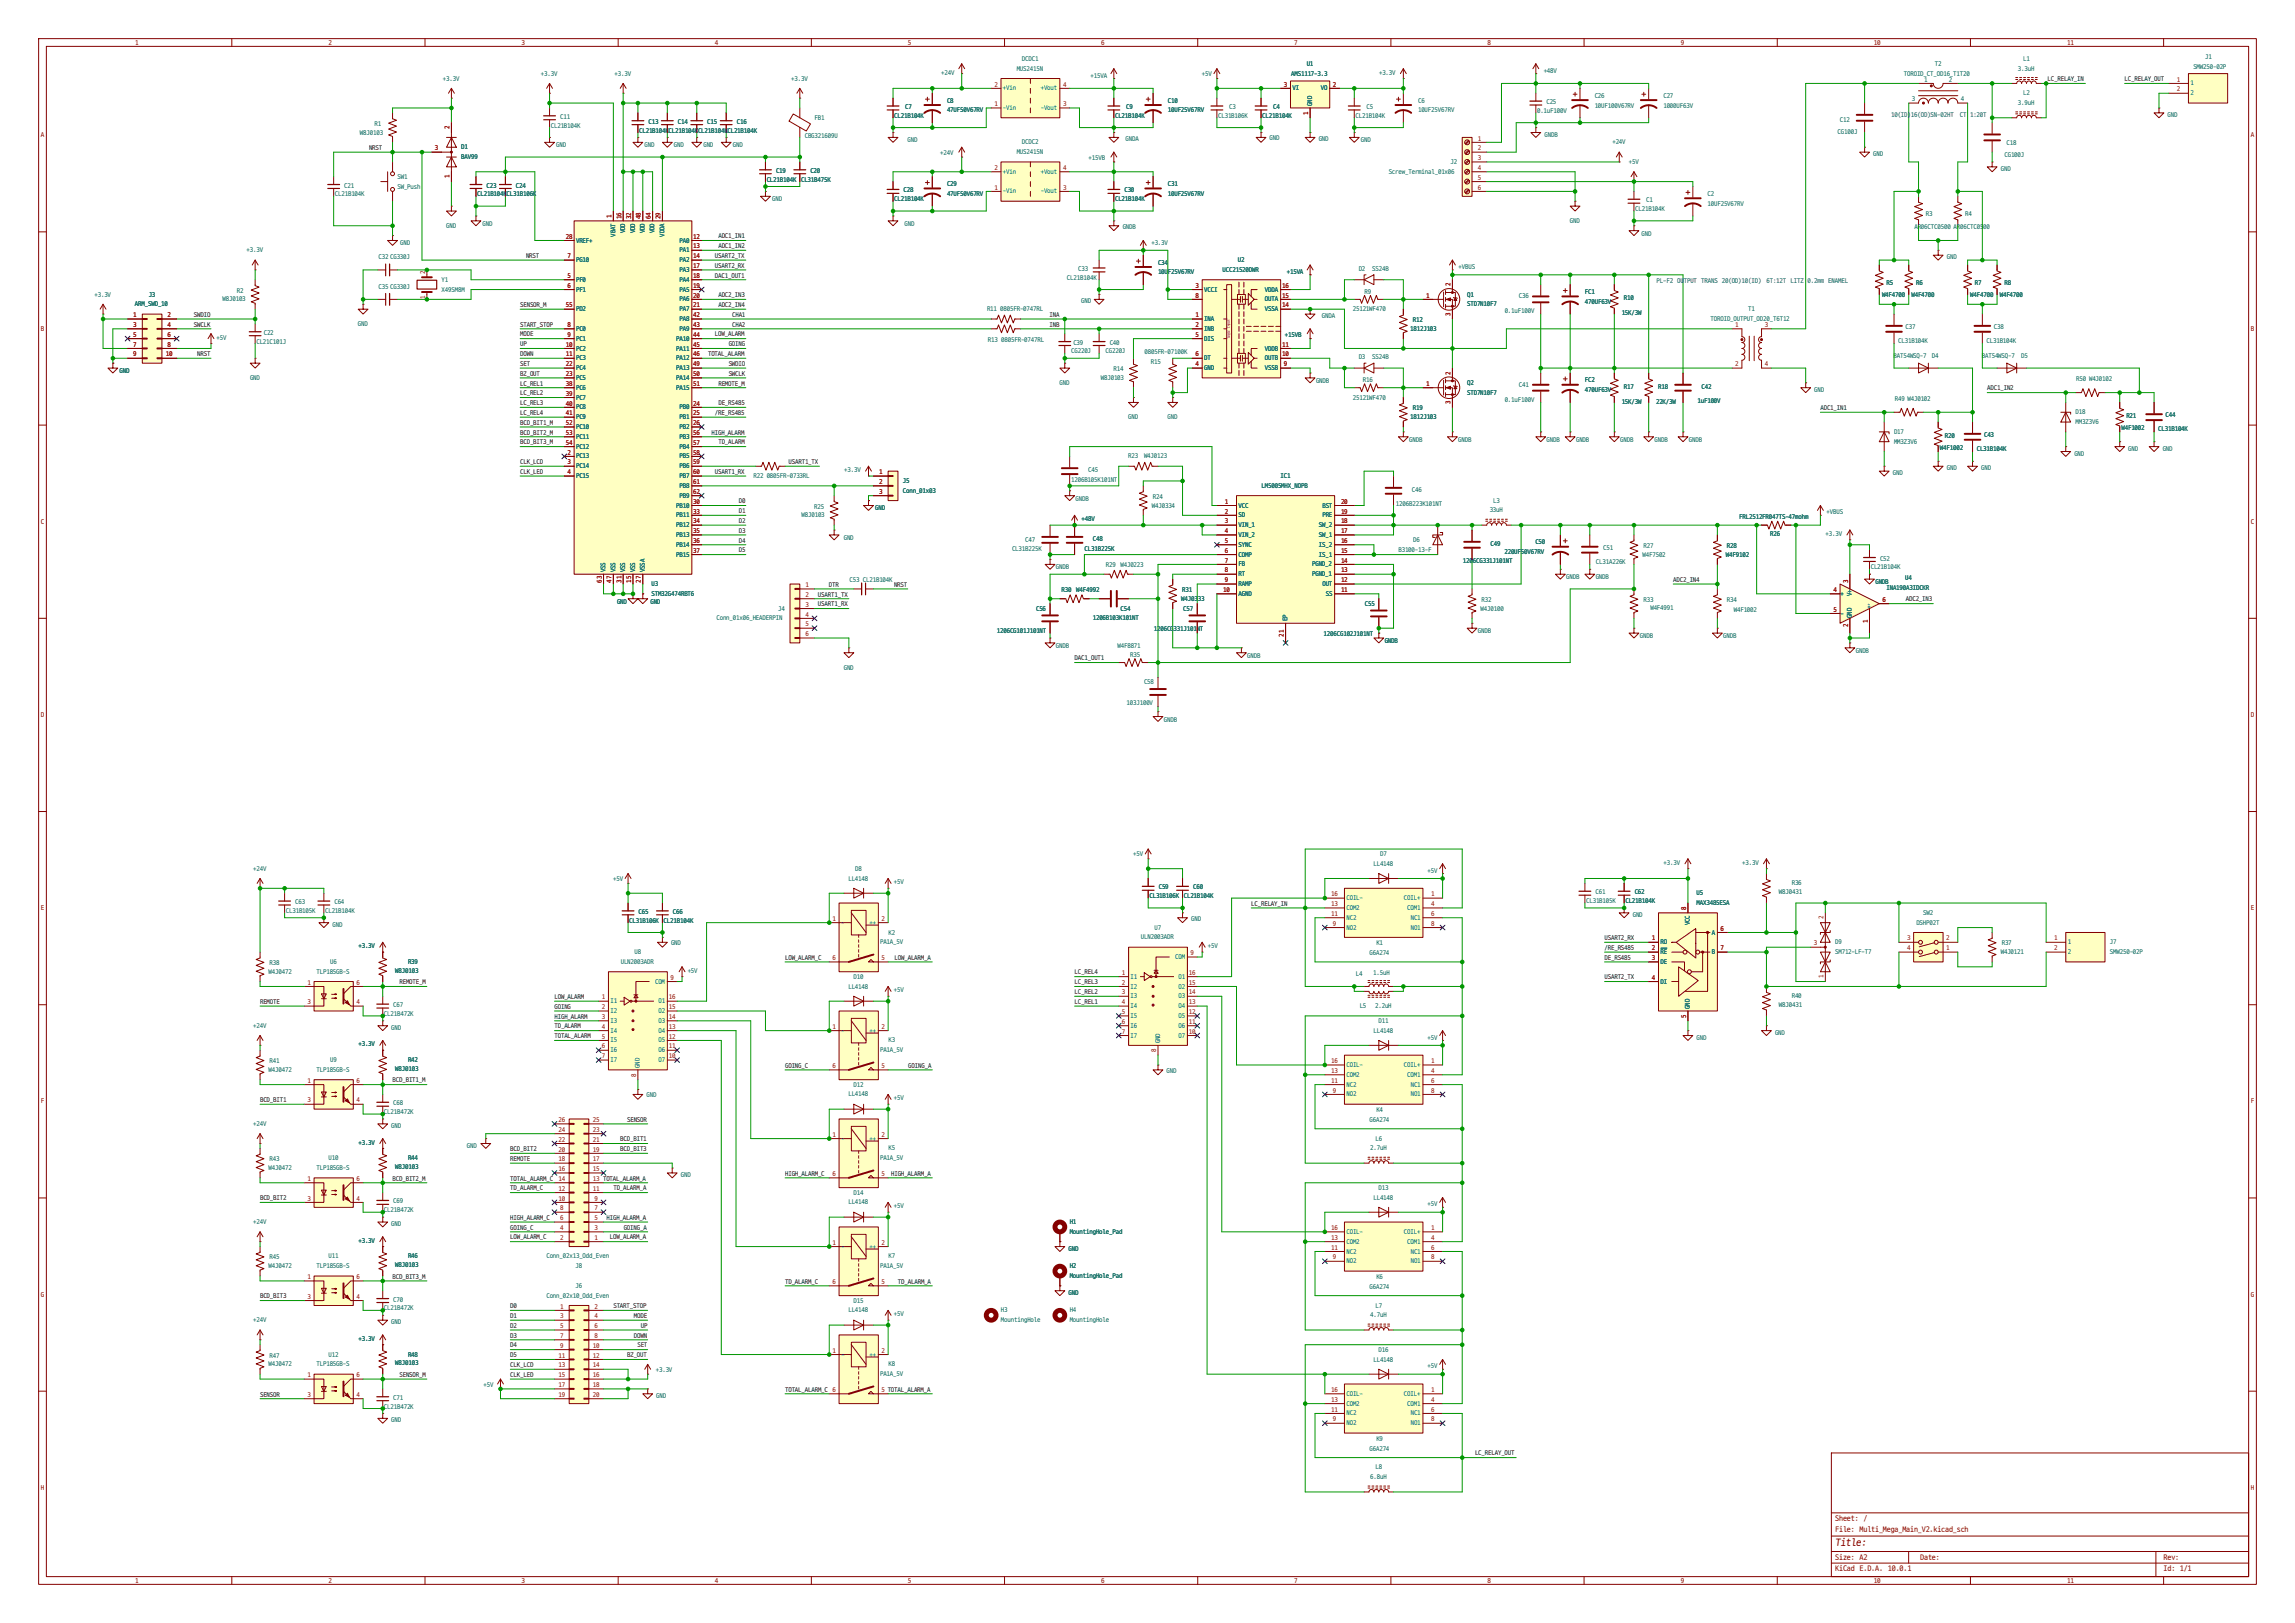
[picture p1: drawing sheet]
<svg xmlns="http://www.w3.org/2000/svg" width="594mm" height="420mm" viewBox="0 0 594 420" stroke-linecap="round" stroke-linejoin="round" font-family="sans-serif">
<defs><g id="words">
<text font-size="2.8" fill="#840000" x="475" y="400.1">Title:</text>
<g font-size="2.1" fill="#840000">
<text x="475" y="393.6">Sheet: /</text>
<text x="475" y="396.3">File: Multi_Mega_Main_V2.kicad_sch</text>
<text x="475" y="403.7">Size: A2</text>
<text x="475" y="406.5">KiCad E.D.A. 10.0.1</text>
<text x="497" y="403.7">Date:</text>
<text x="560" y="403.7">Rev:</text>
<text x="560" y="406.5">Id: 1/1</text>
</g>
<g font-size="1.8" fill="#840000">
<text x="35" y="11.5">1</text>
<text x="85" y="11.5">2</text>
<text x="135" y="11.5">3</text>
<text x="185" y="11.5">4</text>
<text x="235" y="11.5">5</text>
<text x="285" y="11.5">6</text>
<text x="335" y="11.5">7</text>
<text x="385" y="11.5">8</text>
<text x="435" y="11.5">9</text>
<text x="485" y="11.5">10</text>
<text x="535" y="11.5">11</text>
<text x="10.5" y="35.5">A</text>
<text x="582.5" y="35.5">A</text>
<text x="10.5" y="85.5">B</text>
<text x="582.5" y="85.5">B</text>
<text x="10.5" y="135.5">C</text>
<text x="582.5" y="135.5">C</text>
<text x="10.5" y="185.5">D</text>
<text x="582.5" y="185.5">D</text>
<text x="10.5" y="235.5">E</text>
<text x="582.5" y="235.5">E</text>
<text x="10.5" y="285.5">F</text>
<text x="582.5" y="285.5">F</text>
<text x="10.5" y="335.5">G</text>
<text x="582.5" y="335.5">G</text>
<text x="10.5" y="385.5">H</text>
<text x="582.5" y="385.5">H</text>
<text x="35" y="409.5">1</text>
<text x="85" y="409.5">2</text>
<text x="135" y="409.5">3</text>
<text x="185" y="409.5">4</text>
<text x="235" y="409.5">5</text>
<text x="285" y="409.5">6</text>
<text x="335" y="409.5">7</text>
<text x="385" y="409.5">8</text>
<text x="435" y="409.5">9</text>
<text x="485" y="409.5">10</text>
<text x="535" y="409.5">11</text>
</g>
<g font-size="1.8" fill="#006464">
<text x="264.5" y="15.8">DCDC1</text>
<text x="338.2" y="17">U1</text>
<text x="500.8" y="17">T2</text>
<text x="523.6" y="15.8">L1</text>
<text x="567.7" y="17.8">SMW250-02P</text>
<text x="570.7" y="15.3">J1</text>
<text x="114.6" y="20.9">+3.3V</text>
<text x="140" y="19.6">+3.3V</text>
<text x="159.1" y="19.6">+3.3V</text>
<text x="204.8" y="20.9">+3.3V</text>
<text x="243.6" y="19.3">+24V</text>
<text x="259.6" y="23.4">+Vin</text>
<text x="263.1" y="18.3">MUS2415N</text>
<text x="269.4" y="23.4">+Vout</text>
<text x="282.3" y="20.1">+15VA</text>
<text x="311.1" y="19.6">+5V</text>
<text x="334.2" y="19.6">AMS1117-3.3</text>
<text x="334.5" y="23.4">VI</text>
<text x="341.9" y="23.4">VO</text>
<text x="356.9" y="19.3">+3.3V</text>
<text x="399.5" y="18.8">+48V</text>
<text x="492.8" y="19.6">TOROID_CT_OD16_T1T20</text>
<text x="498" y="21.1">1</text>
<text x="504.4" y="21.1">2</text>
<text x="522.3" y="18.3">3.3uH</text>
<text x="566.9" y="22.1">1</text>
<text x="234.3" y="28.2">C7</text>
<text x="245.1" y="26.6">C8</text>
<text x="245.1" y="29.1">47UF50V67RV</text>
<text x="259.6" y="28.5">-Vin</text>
<text x="269.4" y="28.5">-Vout</text>
<text x="291.5" y="28.2">C9</text>
<text x="302.3" y="26.6">C10</text>
<text x="302.3" y="29.1">10UF25V67RV</text>
<text x="318.1" y="28.2">C3</text>
<text x="329.6" y="28.2">C4</text>
<text x="339.6" y="27.4" transform="rotate(-90 339.6 27.4)">GND</text>
<text x="353.7" y="28.2">C5</text>
<text x="367" y="26.6">C6</text>
<text x="367" y="29.1">10UF25V67RV</text>
<text x="397.8" y="29.2">0.1uF100V</text>
<text x="400.2" y="26.9">C25</text>
<text x="412.7" y="25.3">C26</text>
<text x="412.7" y="27.8">10UF100V67RV</text>
<text x="430.5" y="25.3">C27</text>
<text x="430.5" y="27.8">1000UF63V</text>
<text x="494.9" y="26.2">3</text>
<text x="507.6" y="26.2">4</text>
<text x="522.3" y="27.2">3.9uH</text>
<text x="523.6" y="24.7">L2</text>
<text x="566.9" y="24.7">2</text>
<text x="93.2" y="34.8">W8J0103</text>
<text x="96.9" y="32.5">R1</text>
<text x="142.6" y="33">CL21B104K</text>
<text x="145" y="30.8">C11</text>
<text x="165.4" y="34.3">CL21B104KCL21B104KCL21B104KCL21B104K</text>
<text x="167.8" y="32">C13</text>
<text x="175.5" y="32">C14</text>
<text x="183.1" y="32">C15</text>
<text x="190.7" y="32">C16</text>
<text x="208.3" y="35.6">CBG321609U</text>
<text x="210.8" y="31">FB1</text>
<text x="231.5" y="30.5">CL21B104K</text>
<text x="288.6" y="30.5">CL21B104K</text>
<text x="315.3" y="30.5">CL31B106K</text>
<text x="326.7" y="30.5">CL21B104K</text>
<text x="350.8" y="30.5">CL21B104K</text>
<text x="399.8" y="35.3">GNDB</text>
<text x="475.6" y="34.6">CG100J</text>
<text x="476.2" y="31.5">C12</text>
<text x="561" y="30.2">GND</text>
<text x="119.4" y="38.6">D1</text>
<text x="119.4" y="41.2">BAV99</text>
<text x="144" y="38.1">GND</text>
<text x="166.8" y="38.1">GND</text>
<text x="174.4" y="38.1">GND</text>
<text x="182.1" y="38.1">GND</text>
<text x="189.7" y="38.1">GND</text>
<text x="234.9" y="36.9">GND</text>
<text x="243.3" y="40.2">+24V</text>
<text x="263.1" y="39.9">MUS2415N</text>
<text x="264.5" y="37.4">DCDC2</text>
<text x="281.8" y="41.4">+15VB</text>
<text x="291.3" y="36.6">GNDA</text>
<text x="328.6" y="36.3">GND</text>
<text x="341.3" y="36.6">GND</text>
<text x="352.2" y="36.9">GND</text>
<text x="417.3" y="37.4">+24V</text>
<text x="484.8" y="40.4">GND</text>
<text x="518.8" y="40.7">CG100J</text>
<text x="519.4" y="37.6">C18</text>
<text x="102.9" y="46.3">SW1</text>
<text x="198.4" y="47">CL21B104K CL31B475K</text>
<text x="200.9" y="44.7">C19</text>
<text x="209.7" y="44.7">C20</text>
<text x="259.6" y="45">+Vin</text>
<text x="269.4" y="45">+Vout</text>
<text x="359.4" y="45">Screw_Terminal_01x06</text>
<text x="375.4" y="42.4">J2</text>
<text x="421.6" y="42.4">+5V</text>
<text x="517.8" y="44.2">GND</text>
<text x="86.7" y="50.8">CL21B104K</text>
<text x="89.1" y="48.5">C21</text>
<text x="102.9" y="48.8">SW_Push</text>
<text x="123.5" y="50.8">CL21B104K</text>
<text x="125.9" y="48.5">C23</text>
<text x="131.1" y="50.8">CL31B106K</text>
<text x="133.5" y="48.5">C24</text>
<text x="199.8" y="52.1">GND</text>
<text x="231.5" y="52.1">CL21B104K</text>
<text x="233.9" y="49.8">C28</text>
<text x="245.1" y="48.2">C29</text>
<text x="245.1" y="50.7">47UF50V67RV</text>
<text x="259.6" y="50.1">-Vin</text>
<text x="269.4" y="50.1">-Vout</text>
<text x="288.6" y="52.1">CL21B104K</text>
<text x="291" y="49.8">C30</text>
<text x="302.3" y="48.2">C31</text>
<text x="302.3" y="50.7">10UF25V67RV</text>
<text x="426.1" y="52.3">C1</text>
<text x="442" y="50.7">C2</text>
<text x="442" y="53.2">10UF25V67RV</text>
<text x="115.5" y="59">GND</text>
<text x="124.9" y="58.4">GND</text>
<text x="234.1" y="58.4">GND</text>
<text x="290.6" y="59.2">GNDB</text>
<text x="406.3" y="57.7">GND</text>
<text x="423.2" y="54.6">CL21B104K</text>
<text x="495.5" y="59.2">AR06CTC0500 AR06CTC0500</text>
<text x="498.5" y="55.9">R3</text>
<text x="508.6" y="55.9">R4</text>
<text x="63.8" y="65.3">+3.3V</text>
<text x="103.6" y="63.5">GND</text>
<text x="149.1" y="62.8">VREF+</text>
<text x="159.3" y="61.2" transform="rotate(-90 159.3 61.2)">VBAT</text>
<text x="161.8" y="60.3" transform="rotate(-90 161.8 60.3)">VDD</text>
<text x="164.4" y="60.3" transform="rotate(-90 164.4 60.3)">VDD</text>
<text x="166.9" y="60.3" transform="rotate(-90 166.9 60.3)">VDD</text>
<text x="169.4" y="60.3" transform="rotate(-90 169.4 60.3)">VDD</text>
<text x="172" y="61.2" transform="rotate(-90 172 61.2)">VDDA</text>
<text x="175.9" y="62.8">PA0</text>
<text x="175.9" y="65.3">PA1</text>
<text x="298" y="63.5">+3.3V</text>
<text x="424.9" y="61">GND</text>
<text x="98" y="67.1">C32 CG330J</text>
<text x="149.1" y="67.8">PG10</text>
<text x="175.9" y="67.8">PA2</text>
<text x="175.9" y="70.4">PA3</text>
<text x="279.1" y="70.1">C33</text>
<text x="299.7" y="68.5">C34</text>
<text x="299.7" y="71">10UF25V67RV</text>
<text x="316.4" y="70.4">UCC21520DWR</text>
<text x="320.4" y="67.8">U2</text>
<text x="333.1" y="70.9">+15VA</text>
<text x="351.7" y="70.1">D2</text>
<text x="355.2" y="70.1">SS24B</text>
<text x="377.5" y="69.6">+VBUS</text>
<text x="503.9" y="67.1">GND</text>
<text x="24.4" y="76.7">+3.3V</text>
<text x="38.5" y="76.7">J3</text>
<text x="61.3" y="75.7">R2</text>
<text x="98" y="74.7">C35 CG330J</text>
<text x="114.3" y="72.9">Y1</text>
<text x="114.3" y="75.5">X49SM8M</text>
<text x="149.1" y="72.9">PF0</text>
<text x="149.1" y="75.5">PF1</text>
<text x="175.9" y="72.9">PA4</text>
<text x="175.9" y="75.5">PA5</text>
<text x="276.2" y="72.4">CL21B104K</text>
<text x="311.7" y="75.5">VCCI</text>
<text x="327.4" y="75.5">VDDA</text>
<text x="353.2" y="76">R9</text>
<text x="379.7" y="76.7">Q1</text>
<text x="393.1" y="77.2">C36</text>
<text x="410.2" y="76.1">FC1</text>
<text x="420.3" y="77.7">R10</text>
<text x="487.1" y="77">W4F4700</text>
<text x="488.3" y="73.7">R5</text>
<text x="494.7" y="77">W4F4700</text>
<text x="495.9" y="73.7">R6</text>
<text x="510" y="77">W4F4700</text>
<text x="511.2" y="73.7">R7</text>
<text x="517.6" y="77">W4F4700</text>
<text x="518.8" y="73.7">R8</text>
<text x="34.9" y="79.3">ARM_SWD_10</text>
<text x="57.6" y="78">W8J0103</text>
<text x="149.1" y="80.5">PD2</text>
<text x="175.9" y="78">PA6</text>
<text x="175.9" y="80.5">PA7</text>
<text x="175.9" y="83.1">PA8</text>
<text x="255.5" y="80.5">R11</text>
<text x="258.9" y="80.5">0805FR-0747RL</text>
<text x="279.8" y="78.5">GND</text>
<text x="311.7" y="83.1">INA</text>
<text x="327.4" y="80.5">VSSA</text>
<text x="327.4" y="78">OUTA</text>
<text x="342.1" y="82.3">GNDA</text>
<text x="350.1" y="80.5">25121WF470</text>
<text x="365.7" y="83.3">R12</text>
<text x="379.7" y="79.3">STD7N10F7</text>
<text x="389.4" y="81">0.1uF100V</text>
<text x="410.2" y="78.6">470UF63V</text>
<text x="419.7" y="81.6">15K/3W</text>
<text x="442.7" y="83.1">TOROID_OUTPUT_OD20_T6T12</text>
<text x="452.5" y="80.5">T1</text>
<text x="56.1" y="87.9">+5V</text>
<text x="66.4" y="88.9">CL21C101J</text>
<text x="68.3" y="86.6">C22</text>
<text x="92.6" y="84.4">GND</text>
<text x="149.1" y="85.6">PC0</text>
<text x="149.1" y="88.2">PC1</text>
<text x="175" y="88.2">PA10</text>
<text x="175.9" y="85.6">PA9</text>
<text x="255.7" y="88.4">R13</text>
<text x="259.1" y="88.4">0805FR-0747RL</text>
<text x="277.8" y="89.2">C39</text>
<text x="287.2" y="89.2">C40</text>
<text x="311.7" y="85.6">INB</text>
<text x="311.7" y="88.2">DIS</text>
<text x="332.6" y="87.1">+15VB</text>
<text x="365" y="85.6">1812J103</text>
<text x="491.3" y="88.7">CL31B104K</text>
<text x="493.2" y="85.1">C37</text>
<text x="514.2" y="88.7">CL31B104K</text>
<text x="516.1" y="85.1">C38</text>
<text x="149.1" y="90.7">PC2</text>
<text x="149.1" y="93.2">PC3</text>
<text x="149.1" y="95.8">PC4</text>
<text x="175" y="90.7">PA11</text>
<text x="175" y="93.2">PA12</text>
<text x="175" y="95.8">PA13</text>
<text x="277.2" y="91.5">CG220J</text>
<text x="286.1" y="91.5">CG220J</text>
<text x="296.2" y="91.7">0805FR-07100K</text>
<text x="297.9" y="94.3">R15</text>
<text x="311.7" y="95.8">GND</text>
<text x="311.7" y="93.2">DT</text>
<text x="327.4" y="95.8">VSSB</text>
<text x="327.4" y="93.2">OUTB</text>
<text x="327.4" y="90.7">VDDB</text>
<text x="351.7" y="93">D3</text>
<text x="355.2" y="93">SS24B</text>
<text x="490.1" y="92.7">BAT54WSQ-7</text>
<text x="500" y="92.7">D4</text>
<text x="513" y="92.7">BAT54WSQ-7</text>
<text x="523.1" y="92.7">D5</text>
<text x="30.9" y="96.5">GND</text>
<text x="64.7" y="98.3">GND</text>
<text x="149.1" y="98.3">PC5</text>
<text x="149.1" y="100.9">PC6</text>
<text x="175" y="98.3">PA14</text>
<text x="175" y="100.9">PA15</text>
<text x="274.3" y="99.6">GND</text>
<text x="284.9" y="98.3">W8J0103</text>
<text x="288.2" y="96">R14</text>
<text x="340.6" y="99.1">GNDB</text>
<text x="352.7" y="98.8">R16</text>
<text x="379.7" y="99.6">Q2</text>
<text x="393.1" y="100.1">C41</text>
<text x="410.2" y="99">FC2</text>
<text x="410.2" y="101.5">470UF63V</text>
<text x="420.3" y="100.6">R17</text>
<text x="429.2" y="100.6">R18</text>
<text x="440.4" y="100.6">C42</text>
<text x="469.6" y="101.4">GND</text>
<text x="537.4" y="98.6">R50 W4J0102</text>
<text x="149.1" y="103.4">PC7</text>
<text x="149.1" y="105.9">PC8</text>
<text x="175.9" y="105.9">PB0</text>
<text x="350.1" y="103.4">25121WF470</text>
<text x="365.7" y="106.2">R19</text>
<text x="379.7" y="102.1">STD7N10F7</text>
<text x="389.4" y="103.9">0.1uF100V</text>
<text x="419.7" y="104.4">15K/3W</text>
<text x="428.6" y="104.4">22K/3W</text>
<text x="439.4" y="104.2">1uF100V</text>
<text x="490.4" y="103.7">R49 W4J0102</text>
<text x="537.2" y="107.2">D18</text>
<text x="560.5" y="108">C44</text>
<text x="149.1" y="108.5">PC9</text>
<text x="149.1" y="111">PC10</text>
<text x="149.1" y="113.6">PC11</text>
<text x="175.9" y="108.5">PB1</text>
<text x="175.9" y="111">PB2</text>
<text x="175.9" y="113.6">PB3</text>
<text x="292" y="108.5">GND</text>
<text x="302.2" y="108.5">GND</text>
<text x="365" y="108.5">1812J103</text>
<text x="490.2" y="112.3">D17</text>
<text x="503.4" y="113.3">R20</text>
<text x="513.5" y="113.1">C43</text>
<text x="537.2" y="109.8">MM3Z3V6</text>
<text x="549.1" y="111.3">W4F1002</text>
<text x="550.4" y="108.2">R21</text>
<text x="558.6" y="111.5">CL31B104K</text>
<text x="149.1" y="118.6">PC13</text>
<text x="149.1" y="116.1">PC12</text>
<text x="175.9" y="116.1">PB4</text>
<text x="175.9" y="118.6">PB5</text>
<text x="292" y="118.6">R23</text>
<text x="296.1" y="118.6">W4J0123</text>
<text x="364.7" y="114.3">GNDB</text>
<text x="377.4" y="114.3">GNDB</text>
<text x="400.3" y="114.3">GNDB</text>
<text x="407.9" y="114.3">GNDB</text>
<text x="419.4" y="114.3">GNDB</text>
<text x="428.2" y="114.3">GNDB</text>
<text x="437.1" y="114.3">GNDB</text>
<text x="490.2" y="114.8">MM3Z3V6</text>
<text x="502.1" y="116.4">W4F1002</text>
<text x="511.6" y="116.6">CL31B104K</text>
<text x="536.9" y="117.9">GND</text>
<text x="550.9" y="116.6">GND</text>
<text x="559.8" y="116.6">GND</text>
<text x="149.1" y="121.2">PC14</text>
<text x="149.1" y="123.7">PC15</text>
<text x="175.9" y="121.2">PB6</text>
<text x="175.9" y="123.7">PB7</text>
<text x="195" y="123.7">R22</text>
<text x="198.4" y="123.7">0805FR-0733RL</text>
<text x="218.5" y="122.2">+3.3V</text>
<text x="233.7" y="125">J5</text>
<text x="277.2" y="124.7">1206B105K101NT</text>
<text x="281.6" y="122.2">C45</text>
<text x="331.4" y="123.7">IC1</text>
<text x="489.9" y="123">GND</text>
<text x="503.9" y="121.7">GND</text>
<text x="512.8" y="121.7">GND</text>
<text x="175" y="131.3">PB10</text>
<text x="175.9" y="126.3">PB8</text>
<text x="175.9" y="128.8">PB9</text>
<text x="210.8" y="131.6">R25</text>
<text x="233.7" y="127.5">Conn_01x03</text>
<text x="278.4" y="129.6">GNDB</text>
<text x="298.1" y="131.3">W4J0334</text>
<text x="298.4" y="129.1">R24</text>
<text x="320.5" y="131.3">VCC</text>
<text x="326.5" y="126.3">LM5005MHX_NOPB</text>
<text x="342.3" y="131.3">BST</text>
<text x="361.3" y="130.8">1206B223K101NT</text>
<text x="365.4" y="127.3">C46</text>
<text x="386.5" y="130.1">L3</text>
<text x="175" y="133.9">PB11</text>
<text x="175" y="136.4">PB12</text>
<text x="207.5" y="133.9">W8J0103</text>
<text x="226.5" y="132.1">GND</text>
<text x="279.9" y="134.9">+48V</text>
<text x="320.5" y="133.9">SD</text>
<text x="320.5" y="136.4">VIN_1</text>
<text x="341.4" y="136.4">SW_2</text>
<text x="342.3" y="133.9">PRE</text>
<text x="385.6" y="132.6">33uH</text>
<text x="450.2" y="134.4">FRL2512FR047TS-47mohm</text>
<text x="472.8" y="133.1">+VBUS</text>
<text x="175" y="139">PB13</text>
<text x="175" y="141.5">PB14</text>
<text x="218.4" y="139.7">GND</text>
<text x="261.9" y="142.5">CL31B225K</text>
<text x="265.4" y="140.2">C47</text>
<text x="280.7" y="142.5">CL31B225K</text>
<text x="282.9" y="140">C48</text>
<text x="320.5" y="139">VIN_2</text>
<text x="320.5" y="141.5">SYNC</text>
<text x="341.4" y="141.5">IS_2</text>
<text x="341.4" y="139">SW_1</text>
<text x="361.9" y="142.8">B3100-13-F</text>
<text x="365.8" y="140.2">D6</text>
<text x="385.8" y="141.2">C49</text>
<text x="389.4" y="143.4">220UF50V67RV</text>
<text x="397.4" y="140.9">C50</text>
<text x="415" y="142.3">C51</text>
<text x="425.4" y="141.8">R27</text>
<text x="447" y="141.8">R28</text>
<text x="458.2" y="138.7">R26</text>
<text x="472.5" y="138.7">+3.3V</text>
<text x="156.7" y="148.1" transform="rotate(-90 156.7 148.1)">VSS</text>
<text x="159.3" y="148.1" transform="rotate(-90 159.3 148.1)">VSS</text>
<text x="161.8" y="148.1" transform="rotate(-90 161.8 148.1)">VSS</text>
<text x="164.4" y="148.1" transform="rotate(-90 164.4 148.1)">VSS</text>
<text x="166.9" y="148.1" transform="rotate(-90 166.9 148.1)">VSSA</text>
<text x="175" y="144">PB15</text>
<text x="273.3" y="147.3">GNDB</text>
<text x="286.2" y="146.8">R29</text>
<text x="290" y="146.8">W4J0223</text>
<text x="320.5" y="144">COMP</text>
<text x="320.5" y="146.6">FB</text>
<text x="320.5" y="149.1">RT</text>
<text x="339.6" y="149.1">PGND_1</text>
<text x="339.6" y="146.6">PGND_2</text>
<text x="341.4" y="144">IS_1</text>
<text x="378.7" y="145.6">1206CG331J101NT</text>
<text x="405.4" y="149.9">GNDB</text>
<text x="413" y="149.9">GNDB</text>
<text x="413.1" y="145.8">CL31A226K</text>
<text x="425.1" y="144">W4F7502</text>
<text x="446.7" y="144">W4F9102</text>
<text x="484.2" y="147.3">CL21B104K</text>
<text x="486.6" y="145.1">C52</text>
<text x="168.6" y="151.7">U3</text>
<text x="168.6" y="154.2">STM32G474RBT6</text>
<text x="219.9" y="150.6">C53 CL21B104K</text>
<text x="274.8" y="153.2">R30</text>
<text x="278.6" y="153.2">W4F4992</text>
<text x="305.8" y="155.5">W4J0333</text>
<text x="306" y="153.2">R31</text>
<text x="320.5" y="151.7">RAMP</text>
<text x="320.5" y="154.2">AGND</text>
<text x="342.3" y="151.7">OUT</text>
<text x="343.2" y="154.2">SS</text>
<text x="383.5" y="155.7">R32</text>
<text x="425.4" y="155.7">R33</text>
<text x="447" y="155.7">R34</text>
<text x="476.4" y="154.2">+</text>
<text x="479.3" y="154.3" transform="rotate(-90 479.3 154.3)">V+</text>
<text x="485.4" y="151.2">GNDB</text>
<text x="488.3" y="152.7">INA190A3IDCKR</text>
<text x="493.1" y="150.1">U4</text>
<text x="159.7" y="156.2">GND</text>
<text x="168.3" y="156.2">GND</text>
<text x="185.4" y="160.6">Conn_01x06_HEADERPIN</text>
<text x="201.4" y="158">J4</text>
<text x="268.2" y="158">C56</text>
<text x="282.8" y="160.6">1206B103K101NT</text>
<text x="290" y="158">C54</text>
<text x="306.3" y="158">C57</text>
<text x="333.3" y="160.8" transform="rotate(-90 333.3 160.8)">EP</text>
<text x="353.3" y="156.7">C55</text>
<text x="383.2" y="158">W4J0100</text>
<text x="427.2" y="157.8">W4F4991</text>
<text x="448.8" y="158.3">W4F1002</text>
<text x="476.4" y="159.3">-</text>
<text x="479.3" y="159.9" transform="rotate(-90 479.3 159.9)">GND</text>
<text x="258" y="163.9">1206CG101J101NT</text>
<text x="273.3" y="167.7">GNDB</text>
<text x="289.2" y="167.7">W4F8871</text>
<text x="298.6" y="163.3">1206CG331J101NT</text>
<text x="342.6" y="164.6">1206CG102J101NT</text>
<text x="358.4" y="166.4">GNDB</text>
<text x="382.5" y="163.9">GNDB</text>
<text x="424.4" y="165.1">GNDB</text>
<text x="446" y="165.1">GNDB</text>
<text x="218.4" y="173.3">GND</text>
<text x="292.5" y="169.9">R35</text>
<text x="322.8" y="170.2">GNDB</text>
<text x="480.3" y="168.9">GNDB</text>
<text x="296.1" y="177.1">C58</text>
<text x="291.6" y="182.4">103J100V</text>
<text x="301.2" y="186.7">GNDB</text>
<text x="293.3" y="221.5">+5V</text>
<text x="357.3" y="221.5">D7</text>
<text x="65.5" y="225.3">+24V</text>
<text x="158.7" y="227.9">+5V</text>
<text x="219.6" y="227.9">LL4148</text>
<text x="221.4" y="225.3">D8</text>
<text x="355.5" y="224.1">LL4148</text>
<text x="369.5" y="225.8">+5V</text>
<text x="430.6" y="223.8">+3.3V</text>
<text x="450.9" y="223.8">+3.3V</text>
<text x="76.4" y="234">C63</text>
<text x="86.6" y="234">C64</text>
<text x="231.3" y="228.9">+5V</text>
<text x="297.5" y="232.4">CL31B106K</text>
<text x="299.9" y="230.1">C59</text>
<text x="306.4" y="232.4">CL21B104K</text>
<text x="308.8" y="230.1">C60</text>
<text x="348.5" y="232.9">COIL-</text>
<text x="363.4" y="232.9">COIL+</text>
<text x="410.5" y="233.7">CL31B105K</text>
<text x="412.9" y="231.4">C61</text>
<text x="420.7" y="233.7">CL21B104K</text>
<text x="423.1" y="231.4">C62</text>
<text x="439.1" y="231.7">U5</text>
<text x="460.4" y="231.4">W8J0431</text>
<text x="463.7" y="229.1">R36</text>
<text x="74" y="236.2">CL31B105K</text>
<text x="84.1" y="236.2">CL21B104K</text>
<text x="86" y="239.8">GND</text>
<text x="162.9" y="238.8">CL31B106K</text>
<text x="165.3" y="236.5">C65</text>
<text x="171.8" y="238.8">CL21B104K</text>
<text x="174.2" y="236.5">C66</text>
<text x="217.7" y="239.3">-</text>
<text x="225" y="239.3">++</text>
<text x="308.3" y="238.3">GND</text>
<text x="348.5" y="238">NC2</text>
<text x="348.5" y="235.5">COM2</text>
<text x="364.2" y="235.5">COM1</text>
<text x="365.1" y="238">NC1</text>
<text x="422.6" y="237.3">GND</text>
<text x="437.4" y="239.4" transform="rotate(-90 437.4 239.4)">VCC</text>
<text x="439.1" y="234.2">MAX3485ESA</text>
<text x="496" y="239.3">DSHP02T</text>
<text x="497.8" y="236.8">SW2</text>
<text x="92.8" y="245.4">+3.3V</text>
<text x="173.7" y="244.6">GND</text>
<text x="227.8" y="244.4">PA1A_5V</text>
<text x="230" y="241.8">K2</text>
<text x="295.3" y="243.1">ULN2003ADR</text>
<text x="298.8" y="240.6">U7</text>
<text x="312.6" y="245.4">+5V</text>
<text x="348.5" y="240.6">NO2</text>
<text x="356.2" y="244.6">K1</text>
<text x="365.1" y="240.6">NO1</text>
<text x="429.8" y="244.4">RO</text>
<text x="443.1" y="241.8">A</text>
<text x="475" y="244.4">D9</text>
<text x="518.1" y="244.6">R37</text>
<text x="535.2" y="244.4">1</text>
<text x="546.1" y="244.4">J7</text>
<text x="69.5" y="252">W4J0472</text>
<text x="69.8" y="249.7">R38</text>
<text x="81.9" y="252">TLP185GB-S</text>
<text x="85.5" y="249.5">U6</text>
<text x="102.3" y="251.7">W8J0103</text>
<text x="105.6" y="249.5">R39</text>
<text x="160.7" y="249.5">ULN2003ADR</text>
<text x="164.2" y="246.9">U8</text>
<text x="178" y="251.7">+5V</text>
<text x="304.2" y="248.2">COM</text>
<text x="354.5" y="247.2">G6A274</text>
<text x="429.8" y="246.9">RE</text>
<text x="429.8" y="249.5">DE</text>
<text x="443.1" y="246.9">B</text>
<text x="475" y="246.9">SM712-LF-T7</text>
<text x="517.8" y="246.9">W4J0121</text>
<text x="535.2" y="246.9">2</text>
<text x="546.1" y="246.9">SMW250-02P</text>
<text x="169.5" y="254.5">COM</text>
<text x="219.6" y="255.8">LL4148</text>
<text x="220.9" y="253.3">D10</text>
<text x="231.3" y="256.8">+5V</text>
<text x="292.6" y="253.3">I1</text>
<text x="292.6" y="255.8">I2</text>
<text x="305.1" y="255.8">O2</text>
<text x="305.1" y="253.3">O1</text>
<text x="350.9" y="252.5">L4</text>
<text x="355.4" y="252.2">1.5uH</text>
<text x="429.8" y="254.5">DI</text>
<text x="99.4" y="262.9">CL21B472K</text>
<text x="101.8" y="260.6">C67</text>
<text x="158" y="259.6">I1</text>
<text x="158" y="262.2">I2</text>
<text x="170.4" y="262.2">O2</text>
<text x="170.4" y="259.6">O1</text>
<text x="292.6" y="258.3">I3</text>
<text x="292.6" y="260.9">I4</text>
<text x="292.6" y="263.4">I5</text>
<text x="305.1" y="263.4">O5</text>
<text x="305.1" y="260.9">O4</text>
<text x="305.1" y="258.3">O3</text>
<text x="351.9" y="260.9">L5</text>
<text x="355.9" y="260.9">2.2uH</text>
<text x="437.4" y="261.1" transform="rotate(-90 437.4 261.1)">GND</text>
<text x="460.4" y="260.6">W8J0431</text>
<text x="463.7" y="258.3">R40</text>
<text x="65.5" y="266">+24V</text>
<text x="101.3" y="266.5">GND</text>
<text x="158" y="264.7">I3</text>
<text x="158" y="267.2">I4</text>
<text x="158" y="269.8">I5</text>
<text x="170.4" y="269.8">O5</text>
<text x="170.4" y="267.2">O4</text>
<text x="170.4" y="264.7">O3</text>
<text x="217.7" y="267.2">-</text>
<text x="225" y="267.2">++</text>
<text x="230" y="269.8">K3</text>
<text x="292.6" y="266">I6</text>
<text x="292.6" y="268.5">I7</text>
<text x="305.1" y="268.5">O7</text>
<text x="305.1" y="266">O6</text>
<text x="355.5" y="267.2">LL4148</text>
<text x="356.8" y="264.7">D11</text>
<text x="369.5" y="269">+5V</text>
<text x="439.1" y="269">GND</text>
<text x="459.4" y="267.7">GND</text>
<text x="69.8" y="275.1">R41</text>
<text x="85.5" y="274.9">U9</text>
<text x="92.8" y="270.8">+3.3V</text>
<text x="105.6" y="274.9">R42</text>
<text x="158" y="272.3">I6</text>
<text x="158" y="274.9">I7</text>
<text x="170.4" y="274.9">O7</text>
<text x="170.4" y="272.3">O6</text>
<text x="227.8" y="272.3">PA1A_5V</text>
<text x="300.3" y="270" transform="rotate(-90 300.3 270)">GND</text>
<text x="69.5" y="277.4">W4J0472</text>
<text x="81.9" y="277.4">TLP185GB-S</text>
<text x="102.3" y="277.1">W8J0103</text>
<text x="165.6" y="276.4" transform="rotate(-90 165.6 276.4)">GND</text>
<text x="220.9" y="281.2">D12</text>
<text x="301.9" y="277.6">GND</text>
<text x="348.5" y="281.2">NC2</text>
<text x="348.5" y="278.7">COM2</text>
<text x="348.5" y="276.1">COIL-</text>
<text x="363.4" y="276.1">COIL+</text>
<text x="364.2" y="278.7">COM1</text>
<text x="365.1" y="281.2">NC1</text>
<text x="101.8" y="286">C68</text>
<text x="167.3" y="284">GND</text>
<text x="219.6" y="283.7">LL4148</text>
<text x="231.3" y="284.8">+5V</text>
<text x="348.5" y="283.7">NO2</text>
<text x="356.2" y="287.8">K4</text>
<text x="365.1" y="283.7">NO1</text>
<text x="65.5" y="291.4">+24V</text>
<text x="99.4" y="288.3">CL21B472K</text>
<text x="101.3" y="291.9">GND</text>
<text x="354.5" y="290.3">G6A274</text>
<text x="92.8" y="296.2">+3.3V</text>
<text x="120.8" y="296.9">GND</text>
<text x="217.7" y="295.2">-</text>
<text x="225" y="295.2">++</text>
<text x="230" y="297.7">K5</text>
<text x="354.6" y="297.7">2.7uH</text>
<text x="356" y="295.2">L6</text>
<text x="69.5" y="302.8">W4J0472</text>
<text x="69.8" y="300.5">R43</text>
<text x="81.9" y="302.8">TLP185GB-S</text>
<text x="85" y="300.3">U10</text>
<text x="102.3" y="302.5">W8J0103</text>
<text x="105.6" y="300.3">R44</text>
<text x="176.2" y="304.6">GND</text>
<text x="227.8" y="300.3">PA1A_5V</text>
<text x="101.8" y="311.4">C69</text>
<text x="219.6" y="311.7">LL4148</text>
<text x="220.9" y="309.1">D14</text>
<text x="355.5" y="310.4">LL4148</text>
<text x="356.8" y="307.9">D13</text>
<text x="65.5" y="316.8">+24V</text>
<text x="99.4" y="313.7">CL21B472K</text>
<text x="101.3" y="317.3">GND</text>
<text x="231.3" y="312.7">+5V</text>
<text x="276.9" y="316.8">H1</text>
<text x="369.5" y="312.2">+5V</text>
<text x="92.8" y="321.6">+3.3V</text>
<text x="217.7" y="323.1">-</text>
<text x="225" y="323.1">++</text>
<text x="276.5" y="323.6">GND</text>
<text x="276.9" y="319.3">MountingHole_Pad</text>
<text x="348.5" y="321.8">COM2</text>
<text x="348.5" y="319.3">COIL-</text>
<text x="363.4" y="319.3">COIL+</text>
<text x="364.2" y="321.8">COM1</text>
<text x="69.5" y="328.2">W4J0472</text>
<text x="69.8" y="325.9">R45</text>
<text x="81.9" y="328.2">TLP185GB-S</text>
<text x="85" y="325.7">U11</text>
<text x="102.3" y="327.9">W8J0103</text>
<text x="105.6" y="325.7">R46</text>
<text x="141.4" y="325.7">Conn_02x13_Odd_Even</text>
<text x="149" y="328.2">J8</text>
<text x="227.8" y="328.2">PA1A_5V</text>
<text x="230" y="325.7">K7</text>
<text x="276.9" y="328.2">H2</text>
<text x="348.5" y="326.9">NO2</text>
<text x="348.5" y="324.4">NC2</text>
<text x="365.1" y="324.4">NC1</text>
<text x="365.1" y="326.9">NO1</text>
<text x="141.4" y="335.8">Conn_02x10_Odd_Even</text>
<text x="149" y="333.3">J6</text>
<text x="276.5" y="335">GND</text>
<text x="276.9" y="330.7">MountingHole_Pad</text>
<text x="354.5" y="333.5">G6A274</text>
<text x="356.2" y="331">K6</text>
<text x="99.4" y="339.1">CL21B472K</text>
<text x="101.8" y="336.8">C70</text>
<text x="219.6" y="339.6">LL4148</text>
<text x="220.9" y="337.1">D15</text>
<text x="231.3" y="340.6">+5V</text>
<text x="259.1" y="339.6">H3</text>
<text x="276.9" y="339.6">H4</text>
<text x="354.6" y="340.9">4.7uH</text>
<text x="356" y="338.4">L7</text>
<text x="65.5" y="342.2">+24V</text>
<text x="92.8" y="347">+3.3V</text>
<text x="101.3" y="342.7">GND</text>
<text x="259.1" y="342.2">MountingHole</text>
<text x="276.9" y="342.2">MountingHole</text>
<text x="69.5" y="353.6">W4J0472</text>
<text x="69.8" y="351.3">R47</text>
<text x="81.9" y="353.6">TLP185GB-S</text>
<text x="85" y="351.1">U12</text>
<text x="102.3" y="353.3">W8J0103</text>
<text x="105.6" y="351.1">R48</text>
<text x="217.7" y="351.1">-</text>
<text x="225" y="351.1">++</text>
<text x="230" y="353.6">K8</text>
<text x="355.5" y="352.3">LL4148</text>
<text x="356.8" y="349.8">D16</text>
<text x="125.2" y="358.9">+5V</text>
<text x="169.7" y="355.1">+3.3V</text>
<text x="227.8" y="356.1">PA1A_5V</text>
<text x="369.5" y="354.1">+5V</text>
<text x="99.4" y="364.5">CL21B472K</text>
<text x="101.8" y="362.2">C71</text>
<text x="169.9" y="361.7">GND</text>
<text x="348.5" y="363.8">COM2</text>
<text x="348.5" y="361.2">COIL-</text>
<text x="363.4" y="361.2">COIL+</text>
<text x="364.2" y="363.8">COM1</text>
<text x="101.3" y="368.1">GND</text>
<text x="348.5" y="368.8">NO2</text>
<text x="348.5" y="366.3">NC2</text>
<text x="365.1" y="366.3">NC1</text>
<text x="365.1" y="368.8">NO1</text>
<text x="354.5" y="375.4">G6A274</text>
<text x="356.2" y="372.9">K9</text>
<text x="354.6" y="382.8">6.8uH</text>
<text x="356" y="380.3">L8</text>
</g>
<g font-size="1.8" fill="#a90000">
<text x="257.4" y="22.4">2</text>
<text x="275.1" y="22.4">4</text>
<text x="332.3" y="22.4">3</text>
<text x="345" y="22.4">2</text>
<text x="563.4" y="21.1">1</text>
<text x="563.4" y="23.7">2</text>
<text x="257.4" y="27.5">1</text>
<text x="275.1" y="27.5">3</text>
<text x="338.6" y="29.7" transform="rotate(-90 338.6 29.7)">1</text>
<text x="116.4" y="33.5" transform="rotate(-90 116.4 33.5)">2</text>
<text x="112.6" y="38.9">3</text>
<text x="382.5" y="36.4">1</text>
<text x="382.5" y="38.9">2</text>
<text x="382.5" y="41.4">3</text>
<text x="116.4" y="46.2" transform="rotate(-90 116.4 46.2)">1</text>
<text x="257.4" y="44">2</text>
<text x="275.1" y="44">4</text>
<text x="382.5" y="44">4</text>
<text x="382.5" y="46.5">5</text>
<text x="257.4" y="49.1">1</text>
<text x="275.1" y="49.1">3</text>
<text x="382.5" y="49.1">6</text>
<text x="158.3" y="56.3" transform="rotate(-90 158.3 56.3)">1</text>
<text x="160.8" y="56.8" transform="rotate(-90 160.8 56.8)">16</text>
<text x="163.4" y="56.8" transform="rotate(-90 163.4 56.8)">32</text>
<text x="165.9" y="56.8" transform="rotate(-90 165.9 56.8)">48</text>
<text x="168.4" y="56.8" transform="rotate(-90 168.4 56.8)">64</text>
<text x="171" y="56.8" transform="rotate(-90 171 56.8)">29</text>
<text x="146.4" y="61.8">28</text>
<text x="179.5" y="61.8">12</text>
<text x="179.5" y="64.3">13</text>
<text x="110" y="70.9" transform="rotate(-90 110 70.9)">2</text>
<text x="146.9" y="71.9">5</text>
<text x="146.9" y="66.8">7</text>
<text x="179.5" y="66.8">14</text>
<text x="179.5" y="69.4">17</text>
<text x="179.5" y="71.9">18</text>
<text x="110" y="77.3" transform="rotate(-90 110 77.3)">1</text>
<text x="146.9" y="74.5">6</text>
<text x="179.5" y="74.5">19</text>
<text x="179.5" y="77">20</text>
<text x="309.4" y="74.5">3</text>
<text x="309.4" y="77">8</text>
<text x="331.9" y="77">15</text>
<text x="331.9" y="74.5">16</text>
<text x="369.1" y="77">1</text>
<text x="375.5" y="74.1" transform="rotate(-90 375.5 74.1)">2</text>
<text x="34.5" y="82.1">1</text>
<text x="43.4" y="82.1">2</text>
<text x="146.4" y="79.5">55</text>
<text x="179.5" y="79.5">21</text>
<text x="179.5" y="82.1">42</text>
<text x="309.4" y="82.1">1</text>
<text x="331.9" y="79.5">14</text>
<text x="375.5" y="81.7" transform="rotate(-90 375.5 81.7)">3</text>
<text x="34.5" y="84.6">3</text>
<text x="34.5" y="87.2">5</text>
<text x="34.5" y="89.7">7</text>
<text x="43.4" y="84.6">4</text>
<text x="43.4" y="87.2">6</text>
<text x="43.4" y="89.7">8</text>
<text x="146.4" y="89.7">10</text>
<text x="146.9" y="84.6">8</text>
<text x="146.9" y="87.2">9</text>
<text x="179.5" y="87.2">44</text>
<text x="179.5" y="89.7">45</text>
<text x="179.5" y="84.6">43</text>
<text x="309.4" y="84.6">2</text>
<text x="309.4" y="87.2">5</text>
<text x="331.9" y="89.7">11</text>
<text x="449.1" y="84.6">1</text>
<text x="456.8" y="84.6">3</text>
<text x="34.5" y="92.2">9</text>
<text x="42.9" y="92.2">10</text>
<text x="146.4" y="92.2">11</text>
<text x="146.4" y="94.8">22</text>
<text x="179.5" y="92.2">46</text>
<text x="179.5" y="94.8">49</text>
<text x="309.4" y="94.8">4</text>
<text x="309.4" y="92.2">6</text>
<text x="331.9" y="92.2">10</text>
<text x="332.3" y="94.8">9</text>
<text x="449.1" y="94.8">2</text>
<text x="456.8" y="94.8">4</text>
<text x="146.4" y="97.3">23</text>
<text x="146.4" y="99.9">38</text>
<text x="179.5" y="97.3">50</text>
<text x="179.5" y="99.9">51</text>
<text x="369.1" y="99.9">1</text>
<text x="375.5" y="97" transform="rotate(-90 375.5 97)">2</text>
<text x="146.4" y="102.4">39</text>
<text x="146.4" y="104.9">40</text>
<text x="146.4" y="107.5">41</text>
<text x="179.5" y="104.9">24</text>
<text x="179.5" y="107.5">25</text>
<text x="375.5" y="104.6" transform="rotate(-90 375.5 104.6)">3</text>
<text x="146.4" y="110">52</text>
<text x="146.4" y="112.6">53</text>
<text x="179.5" y="110">26</text>
<text x="179.5" y="112.6">56</text>
<text x="146.4" y="115.1">54</text>
<text x="146.9" y="117.6">2</text>
<text x="179.5" y="115.1">57</text>
<text x="179.5" y="117.6">58</text>
<text x="146.9" y="120.2">3</text>
<text x="146.9" y="122.7">4</text>
<text x="179.5" y="120.2">59</text>
<text x="179.5" y="122.7">60</text>
<text x="179.5" y="125.3">61</text>
<text x="227.5" y="122.7">1</text>
<text x="227.5" y="125.3">2</text>
<text x="179.5" y="130.3">30</text>
<text x="179.5" y="127.8">62</text>
<text x="227.5" y="127.8">3</text>
<text x="317.1" y="130.3">1</text>
<text x="347.1" y="130.3">20</text>
<text x="179.5" y="132.9">33</text>
<text x="179.5" y="135.4">34</text>
<text x="179.5" y="138">35</text>
<text x="317.1" y="132.9">2</text>
<text x="317.1" y="135.4">3</text>
<text x="317.1" y="138">4</text>
<text x="347.1" y="138">17</text>
<text x="347.1" y="135.4">18</text>
<text x="347.1" y="132.9">19</text>
<text x="179.5" y="140.5">36</text>
<text x="179.5" y="143">37</text>
<text x="317.1" y="140.5">5</text>
<text x="317.1" y="143">6</text>
<text x="347.1" y="143">15</text>
<text x="347.1" y="140.5">16</text>
<text x="317.1" y="145.6">7</text>
<text x="317.1" y="148.1">8</text>
<text x="347.1" y="148.1">13</text>
<text x="347.1" y="145.6">14</text>
<text x="155.7" y="150.7" transform="rotate(-90 155.7 150.7)">63</text>
<text x="158.3" y="150.7" transform="rotate(-90 158.3 150.7)">47</text>
<text x="160.8" y="150.7" transform="rotate(-90 160.8 150.7)">31</text>
<text x="163.4" y="150.7" transform="rotate(-90 163.4 150.7)">15</text>
<text x="165.9" y="150.7" transform="rotate(-90 165.9 150.7)">27</text>
<text x="208.5" y="151.9">1</text>
<text x="208.5" y="154.5">2</text>
<text x="316.6" y="153.2">10</text>
<text x="317.1" y="150.7">9</text>
<text x="347.1" y="153.2">11</text>
<text x="347.1" y="150.7">12</text>
<text x="474.5" y="153.2">4</text>
<text x="478.3" y="150.9" transform="rotate(-90 478.3 150.9)">3</text>
<text x="487.2" y="155.7">6</text>
<text x="208.5" y="157">3</text>
<text x="208.5" y="159.6">4</text>
<text x="474.5" y="158.3">5</text>
<text x="483.4" y="161.1" transform="rotate(-90 483.4 161.1)">1</text>
<text x="208.5" y="162.1">5</text>
<text x="208.5" y="164.6">6</text>
<text x="332.3" y="164.7" transform="rotate(-90 332.3 164.7)">21</text>
<text x="478.3" y="162.4" transform="rotate(-90 478.3 162.4)">2</text>
<text x="344.6" y="231.9">16</text>
<text x="370.4" y="231.9">1</text>
<text x="215.5" y="238.3">1</text>
<text x="228.2" y="238.3">2</text>
<text x="344.6" y="237">11</text>
<text x="344.6" y="234.5">13</text>
<text x="345" y="239.6">9</text>
<text x="370.4" y="234.5">4</text>
<text x="370.4" y="237">6</text>
<text x="370.4" y="239.6">8</text>
<text x="436.4" y="235.4" transform="rotate(-90 436.4 235.4)">8</text>
<text x="472" y="237.9" transform="rotate(-90 472 237.9)">2</text>
<text x="427.5" y="243.4">1</text>
<text x="427.5" y="245.9">2</text>
<text x="445.3" y="240.8">6</text>
<text x="445.3" y="245.9">7</text>
<text x="469.5" y="244.6">3</text>
<text x="493.6" y="243.4">3</text>
<text x="493.6" y="245.9">4</text>
<text x="503.7" y="245.9">1</text>
<text x="503.7" y="243.4">2</text>
<text x="531.7" y="243.4">1</text>
<text x="531.7" y="245.9">2</text>
<text x="215.5" y="248.5">6</text>
<text x="228.2" y="248.5">5</text>
<text x="308.2" y="247.2">9</text>
<text x="427.5" y="248.5">3</text>
<text x="79.6" y="254.8">1</text>
<text x="92.3" y="254.8">6</text>
<text x="173.5" y="253.5">9</text>
<text x="290.4" y="252.3">1</text>
<text x="290.4" y="254.8">2</text>
<text x="290.4" y="257.3">3</text>
<text x="307.7" y="257.3">14</text>
<text x="307.7" y="254.8">15</text>
<text x="307.7" y="252.3">16</text>
<text x="427.5" y="253.5">4</text>
<text x="472" y="253.2" transform="rotate(-90 472 253.2)">1</text>
<text x="79.6" y="259.9">3</text>
<text x="92.3" y="259.9">4</text>
<text x="155.8" y="258.6">1</text>
<text x="155.8" y="261.2">2</text>
<text x="155.8" y="263.7">3</text>
<text x="173.1" y="263.7">14</text>
<text x="173.1" y="261.2">15</text>
<text x="173.1" y="258.6">16</text>
<text x="290.4" y="259.9">4</text>
<text x="290.4" y="262.4">5</text>
<text x="307.7" y="262.4">12</text>
<text x="307.7" y="259.9">13</text>
<text x="436.4" y="263.3" transform="rotate(-90 436.4 263.3)">5</text>
<text x="155.8" y="266.2">4</text>
<text x="155.8" y="268.8">5</text>
<text x="173.1" y="268.8">12</text>
<text x="173.1" y="266.2">13</text>
<text x="215.5" y="266.2">1</text>
<text x="228.2" y="266.2">2</text>
<text x="290.4" y="265">6</text>
<text x="290.4" y="267.5">7</text>
<text x="307.7" y="267.5">10</text>
<text x="307.7" y="265">11</text>
<text x="155.8" y="271.3">6</text>
<text x="155.8" y="273.9">7</text>
<text x="173.1" y="273.9">10</text>
<text x="173.1" y="271.3">11</text>
<text x="299.3" y="272.2" transform="rotate(-90 299.3 272.2)">8</text>
<text x="344.6" y="275.1">16</text>
<text x="370.4" y="275.1">1</text>
<text x="79.6" y="280.2">1</text>
<text x="92.3" y="280.2">6</text>
<text x="164.6" y="278.6" transform="rotate(-90 164.6 278.6)">8</text>
<text x="215.5" y="276.4">6</text>
<text x="228.2" y="276.4">5</text>
<text x="344.6" y="280.2">11</text>
<text x="344.6" y="277.7">13</text>
<text x="370.4" y="277.7">4</text>
<text x="370.4" y="280.2">6</text>
<text x="79.6" y="285.3">3</text>
<text x="92.3" y="285.3">4</text>
<text x="345" y="282.7">9</text>
<text x="370.4" y="282.7">8</text>
<text x="144.5" y="292.9">24</text>
<text x="144.5" y="290.4">26</text>
<text x="153.4" y="292.9">23</text>
<text x="153.4" y="290.4">25</text>
<text x="144.5" y="298">20</text>
<text x="144.5" y="295.4">22</text>
<text x="153.4" y="298">19</text>
<text x="153.4" y="295.4">21</text>
<text x="215.5" y="294.2">1</text>
<text x="228.2" y="294.2">2</text>
<text x="79.6" y="305.6">1</text>
<text x="92.3" y="305.6">6</text>
<text x="144.5" y="305.6">14</text>
<text x="144.5" y="303.1">16</text>
<text x="144.5" y="300.5">18</text>
<text x="153.4" y="305.6">13 TOTAL_ALARM_A</text>
<text x="153.4" y="303.1">15</text>
<text x="153.4" y="300.5">17</text>
<text x="215.5" y="304.3">6</text>
<text x="228.2" y="304.3">5</text>
<text x="79.6" y="310.7">3</text>
<text x="92.3" y="310.7">4</text>
<text x="144.5" y="310.7">10</text>
<text x="144.5" y="308.1">12</text>
<text x="153.4" y="308.1">11</text>
<text x="153.9" y="310.7">9</text>
<text x="145" y="315.8">6</text>
<text x="145" y="313.2">8</text>
<text x="153.9" y="315.8">5</text>
<text x="153.9" y="313.2">7</text>
<text x="145" y="320.8">2</text>
<text x="145" y="318.3">4</text>
<text x="153.9" y="320.8">1</text>
<text x="153.9" y="318.3">3</text>
<text x="215.5" y="322.1">1</text>
<text x="228.2" y="322.1">2</text>
<text x="344.6" y="323.4">11</text>
<text x="344.6" y="320.8">13</text>
<text x="344.6" y="318.3">16</text>
<text x="370.4" y="320.8">4</text>
<text x="370.4" y="323.4">6</text>
<text x="370.4" y="318.3">1</text>
<text x="345" y="325.9">9</text>
<text x="370.4" y="325.9">8</text>
<text x="79.6" y="331">1</text>
<text x="92.3" y="331">6</text>
<text x="215.5" y="332.3">6</text>
<text x="228.2" y="332.3">5</text>
<text x="79.6" y="336.1">3</text>
<text x="92.3" y="336.1">4</text>
<text x="145" y="338.6">1</text>
<text x="145" y="341.2">3</text>
<text x="153.9" y="338.6">2</text>
<text x="153.9" y="341.2">4</text>
<text x="145" y="343.7">5</text>
<text x="145" y="346.2">7</text>
<text x="153.9" y="343.7">6</text>
<text x="153.9" y="346.2">8</text>
<text x="144.5" y="351.3">11</text>
<text x="144.5" y="353.9">13</text>
<text x="145" y="348.8">9</text>
<text x="153.4" y="348.8">10</text>
<text x="153.4" y="351.3">12</text>
<text x="153.4" y="353.9">14</text>
<text x="215.5" y="350.1">1</text>
<text x="228.2" y="350.1">2</text>
<text x="79.6" y="356.4">1</text>
<text x="92.3" y="356.4">6</text>
<text x="144.5" y="356.4">15</text>
<text x="144.5" y="358.9">17</text>
<text x="153.4" y="356.4">16</text>
<text x="153.4" y="358.9">18</text>
<text x="79.6" y="361.5">3</text>
<text x="92.3" y="361.5">4</text>
<text x="144.5" y="361.5">19</text>
<text x="153.4" y="361.5">20</text>
<text x="228.2" y="360.2">5 TOTAL_ALARM_A</text>
<text x="344.6" y="365.3">11</text>
<text x="344.6" y="362.8">13</text>
<text x="344.6" y="360.2">16</text>
<text x="370.4" y="362.8">4</text>
<text x="370.4" y="365.3">6</text>
<text x="370.4" y="360.2">1</text>
<text x="345" y="367.8">9</text>
<text x="370.4" y="367.8">8</text>
</g>
<g font-size="1.8" fill="#0f0f0f">
<text x="530" y="21">LC_RELAY_IN</text>
<text x="549.9" y="21">LC_RELAY_OUT</text>
<text x="95.5" y="38.8">NRST</text>
<text x="185.9" y="61.7">ADC1_IN1</text>
<text x="185.9" y="64.2">ADC1_IN2</text>
<text x="136.1" y="66.7">NRST</text>
<text x="185" y="66.7">USART2_TX</text>
<text x="185" y="71.8">DAC1_OUT1</text>
<text x="185" y="69.3">USART2_RX</text>
<text x="185.9" y="76.9">ADC2_IN3</text>
<text x="50.2" y="82">SWDIO</text>
<text x="134.6" y="79.4">SENSOR_M</text>
<text x="185.9" y="79.4">ADC2_IN4</text>
<text x="189.5" y="82">CHA1</text>
<text x="271.7" y="82">INA</text>
<text x="50.2" y="84.5">SWCLK</text>
<text x="134.6" y="84.5">START_STOP</text>
<text x="134.6" y="87.1">MODE</text>
<text x="134.6" y="89.6">UP</text>
<text x="185" y="87.1">LOW_ALARM</text>
<text x="188.6" y="89.6">GOING</text>
<text x="189.5" y="84.5">CHA2</text>
<text x="271.7" y="84.5">INB</text>
<text x="51.1" y="92.1">NRST</text>
<text x="134.6" y="92.1">DOWN</text>
<text x="134.6" y="94.7">SET</text>
<text x="183.3" y="92.1">TOTAL_ALARM</text>
<text x="188.6" y="94.7">SWDIO</text>
<text x="134.6" y="99.8">LC_REL1</text>
<text x="134.6" y="97.2">BZ_OUT</text>
<text x="185.9" y="99.8">REMOTE_M</text>
<text x="188.6" y="97.2">SWCLK</text>
<text x="514.3" y="101">ADC1_IN2</text>
<text x="134.6" y="107.4">LC_REL4</text>
<text x="134.6" y="104.8">LC_REL3</text>
<text x="134.6" y="102.3">LC_REL2</text>
<text x="185" y="107.4">/RE_RS485</text>
<text x="185.9" y="104.8">DE_RS485</text>
<text x="471.2" y="106.1">ADC1_IN1</text>
<text x="134.6" y="112.5">BCD_BIT2_M</text>
<text x="134.6" y="109.9">BCD_BIT1_M</text>
<text x="184.2" y="112.5">HIGH_ALARM</text>
<text x="134.6" y="115">BCD_BIT3_M</text>
<text x="185.9" y="115">TD_ALARM</text>
<text x="134.6" y="122.6">CLK_LED</text>
<text x="134.6" y="120.1">CLK_LCD</text>
<text x="185" y="122.6">USART1_RX</text>
<text x="204.1" y="120.1">USART1_TX</text>
<text x="191.3" y="130.2">D0</text>
<text x="191.3" y="135.3">D2</text>
<text x="191.3" y="132.8">D1</text>
<text x="191.3" y="137.9">D3</text>
<text x="191.3" y="142.9">D5</text>
<text x="191.3" y="140.4">D4</text>
<text x="211.7" y="154.4">USART1_TX</text>
<text x="214.5" y="151.8">DTR</text>
<text x="231.4" y="151.8">NRST</text>
<text x="433.1" y="150.6">ADC2_IN4</text>
<text x="493.3" y="155.6">ADC2_IN3</text>
<text x="211.7" y="156.9">USART1_RX</text>
<text x="278.1" y="170.9">DAC1_OUT1</text>
<text x="323.9" y="234.4">LC_RELAY_IN</text>
<text x="415.3" y="243.3">USART2_RX</text>
<text x="415.3" y="245.8">/RE_RS485</text>
<text x="203.2" y="248.4">LOW_ALARM_C</text>
<text x="231.5" y="248.4">LOW_ALARM_A</text>
<text x="415.3" y="248.4">DE_RS485</text>
<text x="103.4" y="254.7">REMOTE_M</text>
<text x="278.1" y="257.2">LC_REL2</text>
<text x="278.1" y="254.7">LC_REL3</text>
<text x="278.1" y="252.2">LC_REL4</text>
<text x="415.3" y="253.4">USART2_TX</text>
<text x="67.3" y="259.8">REMOTE</text>
<text x="143.5" y="263.6">HIGH_ALARM</text>
<text x="143.5" y="258.5">LOW_ALARM</text>
<text x="143.5" y="261.1">GOING</text>
<text x="278.1" y="259.8">LC_REL1</text>
<text x="143.5" y="266.1">TD_ALARM</text>
<text x="143.5" y="268.7">TOTAL_ALARM</text>
<text x="101.6" y="280.1">BCD_BIT1_M</text>
<text x="203.2" y="276.3">GOING_C</text>
<text x="235.1" y="276.3">GOING_A</text>
<text x="67.3" y="285.2">BCD_BIT1</text>
<text x="162.3" y="290.3">SENSOR</text>
<text x="132.1" y="297.9">BCD_BIT2</text>
<text x="160.5" y="295.3">BCD_BIT1</text>
<text x="160.5" y="297.9">BCD_BIT3</text>
<text x="101.6" y="305.5">BCD_BIT2_M</text>
<text x="132.1" y="305.5">TOTAL_ALARM_C</text>
<text x="132.1" y="300.4">REMOTE</text>
<text x="203.2" y="304.2">HIGH_ALARM_C</text>
<text x="230.6" y="304.2">HIGH_ALARM_A</text>
<text x="67.3" y="310.6">BCD_BIT2</text>
<text x="132.1" y="308">TD_ALARM_C</text>
<text x="158.8" y="308">TD_ALARM_A</text>
<text x="132.1" y="315.7">HIGH_ALARM_C</text>
<text x="157" y="315.7">HIGH_ALARM_A</text>
<text x="132.1" y="320.7">LOW_ALARM_C</text>
<text x="132.1" y="318.2">GOING_C</text>
<text x="157.9" y="320.7">LOW_ALARM_A</text>
<text x="161.4" y="318.2">GOING_A</text>
<text x="67.3" y="336">BCD_BIT3</text>
<text x="101.6" y="330.9">BCD_BIT3_M</text>
<text x="203.2" y="332.2">TD_ALARM_C</text>
<text x="232.4" y="332.2">TD_ALARM_A</text>
<text x="132.1" y="338.5">D0</text>
<text x="132.1" y="341.1">D1</text>
<text x="158.8" y="338.5">START_STOP</text>
<text x="164.1" y="341.1">MODE</text>
<text x="132.1" y="346.1">D3</text>
<text x="132.1" y="343.6">D2</text>
<text x="164.1" y="346.1">DOWN</text>
<text x="165.9" y="343.6">UP</text>
<text x="132.1" y="353.8">CLK_LCD</text>
<text x="132.1" y="348.7">D4</text>
<text x="132.1" y="351.2">D5</text>
<text x="162.3" y="351.2">BZ_OUT</text>
<text x="165" y="348.7">SET</text>
<text x="103.4" y="356.3">SENSOR_M</text>
<text x="132.1" y="356.3">CLK_LED</text>
<text x="67.3" y="361.4">SENSOR</text>
<text x="203.2" y="360.1">TOTAL_ALARM_C 6</text>
<text x="381.8" y="376.6">LC_RELAY_OUT</text>
</g>
<g font-size="1.8" fill="#0000c2">
<text x="489.5" y="30.2">10(ID)16(OD)SN-02HT</text>
<text x="507.2" y="30.2">CT</text>
<text x="509.9" y="30.2">1:20T</text>
<text x="428.8" y="73.2">PL-F2 OUTPUT TRANS 20(OD)10(ID)</text>
<text x="457.2" y="73.2">6T:12T LITZ</text>
<text x="467.9" y="73.2">0.2mm ENAMEL</text>
</g>
<text font-size=".9" fill="#840000" x="318.3" y="87.5" transform="rotate(-90 318.3 87.5)">Logic Input</text>
<text font-size=".7" fill="#006464" x="484.1" y="157.4" transform="rotate(-90 484.1 157.4)">REF</text>
</g></defs>
<g fill="none" stroke="#840000" stroke-width=".26">
<path d="M10 10h574v400h-574zM12 12h570v396h-570zM60 10v2M110 10v2M160 10v2M210 10v2M260 10v2M310 10v2M360 10v2M397.5 19.1h.1M397.5 16.5l.8 1.3M397.5 16.5v2.6"/>
<path d="M397.5 16.5l-.8 1.3M410 10v2M460 10v2M510 10v2M560 10v2M397.5 24.1v2.1M397.5 27.2v2M482.6 38.1v1.3h1.3l-1.3 1.2-1.3-1.2h1.3M482.6 38.1h.1M436.4 49.8h1M436.9 49.3v1M438.1 48.3v2.8"/>
<path d="M438.1 52.6v3.3M10 60h2M582 60h2M10 110h2M582 110h2M303.5 149.9v1.5l-1 .4 2 .7-2 .8 2 .8-2 .7 2 .8-1 .4v1.5M309.9 156.2v2.8M356.9 154.9v2.8M356.9 159.8v2.8M10 160h2M309.9 161v2.8M582 160h2"/>
<path d="M10 210h2M582 210h2M373.4 223.5l-.8 1.3M373.4 226.1h.1M373.4 223.5l.7 1.3M373.4 223.5v2.6M10 260h2M582 260h2M10 310h2M582 310h2M10 360h2M474 376h108v32h-108z"/>
<path d="M582 360h2M474 397.5h108M474 391.5h108M60 408v2M110 408v2M160 408v2M210 408v2M260 408v2M310 408v2M360 408v2M410 408v2M460 408v2"/>
<path d="M474 404.5h108M474 401.5h108M494 401.5v3M510 408v2M558 401.5v6.5M560 408v2"/>
</g>
<path d="M436.1 51.3h4.1M436.1 53.3a3.3 3.3 0 0 1 4.1 0M307.8 159.3h4.1M354.8 159.5h4.1M354.8 158h4.1M307.8 160.8h4.1" fill="none" stroke="#840000" stroke-width=".51"/>
<path d="M396 27.2h3" fill="none" stroke="#840000" stroke-width=".3"/>
<path d="M396 26.2h3" fill="none" stroke="#840000" stroke-width=".33"/>
<path d="M320 128.3h25.4v33h-25.4z" fill="#ffffc2"/>
<g fill="none" stroke="#840000" stroke-width=".26">
<path d="M482.6 26.7v2.8M482.6 31.5v2.8M315 130.8h5M315 133.4h5M315 135.9h5M315 138.4h5M320 128.3h25.4v33h-25.4zM345.4 130.8h5.1M345.4 133.4h5.1M345.4 135.9h5.1M345.4 138.4h5.1M284.5 154.9h2.8"/>
<path d="M289.3 154.9h2.8M315 141h5M315 143.5h5M315 146.1h5M315 148.6h5M315 151.1h5M315 153.7h5M345.4 141h5.1M345.4 143.5h5.1M345.4 146.1h5.1M345.4 148.6h5.1M345.4 151.1h5.1"/>
<path d="M345.4 153.7h5.1M321.3 167.6v1.3h1.3l-1.3 1.3-1.3-1.3h1.3M321.3 167.6h.1M332.7 161.3v5.1M311.1 243.8l-.7 1.3M311.1 246.4h.1M311.1 243.8l.8 1.3M311.1 243.8v2.6"/>
</g>
<path d="M480.6 31.2h4M480.6 29.7h4M287.5 152.9v4.1M289.1 152.9v4.1" fill="none" stroke="#840000" stroke-width=".51"/>
<path d="M348 229.9h20.3v12.7h-20.3z" fill="#ffffc2"/>
<g fill="none" stroke="#840000" stroke-width=".26">
<path d="M363.2 17.8l-.7 1.3M363.2 17.8l.8 1.3M363.2 17.8v2.5M315 25.4v2M315 28.4v2.1M326.4 34.3v1.3h1.3l-1.3 1.2-1.3-1.2h1.3M326.4 34.3h.1M326.4 25.4v2M326.4 28.4v2.1M350.5 34.3v1.3h1.3l-1.3 1.2-1.3-1.2h1.3M350.5 34.3h.1M350.5 25.4v2"/>
<path d="M350.5 28.4v2.1M363.2 20.3h.1M411.5 138.4v2.8M271.8 156.2v2.8M381 152.4v1.5l-1 .4 2 .8-2 .7 2 .8-2 .8 2 .7-1 .4v1.5M403.9 147.3v1.3h1.2l-1.2 1.3-1.3-1.3h1.3M403.9 147.3h.1M411.5 147.3v1.3h1.3l-1.3 1.3-1.3-1.3h1.3M411.5 147.3h.1M411.5 143.3v2.8M271.8 165.1v1.3h1.2l-1.2 1.2-1.3-1.2h1.3M271.8 165.1h.1"/>
<path d="M271.8 161v2.8M289.6 171.5h1.5l.4 1 .7-2.1 .8 2.1 .8-2.1 .7 2.1 .8-2.1 .4 1.1h1.5M299.7 175.3v2.8M356.9 163.8v1.3h1.2l-1.2 1.3-1.3-1.3h1.3M356.9 163.8h.1M381 161.3v1.3h1.3l-1.3 1.2-1.3-1.2h1.3M381 161.3h.1M299.7 180.1v2.8M342.9 232.4h5.1M342.9 234.9h5.1M342.9 237.5h5.1M348 229.9h20.3v12.7h-20.3z"/>
<path d="M368.3 232.4h5.1M368.3 234.9h5.1M368.3 237.5h5.1M342.9 240h5.1M353.1 255.3h1.2l.2-.5 .5-.2 .4 .2 .2 .5 .2-.5 .4-.2 .5 .2 .2 .5 .2-.5 .4-.2 .5 .2 .1 .5 .2-.5 .5-.2 .4 .2 .2 .5h1.3M353.1 256.5h1.2l.2 .5 .5 .2 .4-.2 .2-.5 .2 .5 .4 .2 .5-.2 .2-.5 .2 .5 .4 .2 .5-.2 .1-.5 .2 .5 .5 .2 .4-.2 .2-.5h1.3M354.1 253.7h.5M354.1 258.1h.5M354.1 254.3h.5M354.1 257.6h.5M355.1 253.7h.5M355.1 258.1h.5"/>
<path d="M355.1 254.3h.5M355.1 257.6h.5M356.1 253.7h.5M356.1 258.1h.5M356.1 254.3h.5M356.1 257.6h.5M357.1 253.7h.5M357.1 258.1h.5M357.1 254.3h.5M357.1 257.6h.5M358.1 254.3h.5M358.1 257.6h.5"/>
<path d="M358.1 253.7h.5M358.1 258.1h.5M359.2 253.7h.5M359.2 258.1h.5M359.2 254.3h.5M359.2 257.6h.5M368.3 240h5.1"/>
</g>
<path d="M313.4 28.4h3.1M324.9 28.4h3M349 28.4h3" fill="none" stroke="#840000" stroke-width=".3"/>
<path d="M313.4 27.4h3.1M324.9 27.4h3M349 27.4h3" fill="none" stroke="#840000" stroke-width=".33"/>
<path d="M269.7 159.3h4.1M409.4 143h4.1M409.4 141.5h4.1M269.7 160.8h4.1M297.7 179.8h4.1M297.7 178.3h4.1" fill="none" stroke="#840000" stroke-width=".51"/>
<path d="M348 358.1h20.3v12.7h-20.3z" fill="#ffffc2"/>
<g fill="none" stroke="#840000" stroke-width=".26">
<path d="M315 17.8l.7 1.3M315 17.8v2.5M315 17.8l-.8 1.3M315 20.3h.1M339.1 34.3v1.3h1.3l-1.3 1.2-1.3-1.2h1.3M339.1 34.3h.1M533.4 106.7h2.5v.5M534.7 115.6v1.2h1.2l-1.2 1.3-1.3-1.3h1.3M534.7 115.6h.1M534.7 104.1v7.7M534.7 106.7l1.2 2.5h-2.5zM557.5 114.3v1.3h1.3l-1.3 1.2-1.2-1.2h1.2"/>
<path d="M557.5 114.3h.1M557.5 104.1v2.8M557.5 109v2.8M372.1 135.9v7.6M372.1 138.4l1.3 2.6h-2.6zM372.7 137.8h.7v.6h-2.6v.7h.7M381 137.2v2.8M403.9 138.4v2.8M404.6 140h1M405.1 139.4v1.1M381 142v2.8M403.9 142.7v3.4"/>
<path d="M171.4 242.6v1.2h1.3l-1.3 1.3-1.2-1.3h1.2M171.4 242.6h.1M348 358.1h20.3v12.7h-20.3zM342.9 360.7h5.1M342.9 363.2h5.1M342.9 365.8h5.1M342.9 368.3h5.1M368.3 360.7h5.1M368.3 363.2h5.1M368.3 365.8h5.1M368.3 368.3h5.1"/>
</g>
<path d="M555.5 108.7h4.1M555.5 107.2h4.1M379 141.7h4M379 140.2h4M401.8 143.5a3.3 3.3 0 0 1 4.1 0M401.8 141.5h4.1" fill="none" stroke="#840000" stroke-width=".51"/>
<path d="M334 21h10.2v6.9h-10.2z" fill="#ffffc2"/>
<g fill="none" stroke="#840000" stroke-width=".26">
<path d="M331.5 22.9h2.5M334 21h10.2v6.9h-10.2zM339.1 27.9v2.6M344.2 22.9h2.5M162.6 233.7v2M162.6 236.7v2.1M171.4 233.7v2M171.4 236.7v2.1M353.1 386.1h1.2l.2-.5 .5-.2 .4 .2 .2 .5 .2-.5 .4-.2 .5 .2 .2 .5 .2-.5 .4-.2 .5 .2 .1 .5 .2-.5 .5-.2 .4 .2 .2 .5h1.3M354.1 384.6h.5M354.1 385.1h.5M355.1 384.6h.5"/>
<path d="M355.1 385.1h.5M356.1 384.6h.5M356.1 385.1h.5M357.1 384.6h.5M357.1 385.1h.5M358.1 385.1h.5M358.1 384.6h.5M359.2 384.6h.5M359.2 385.1h.5"/>
</g>
<path d="M161 236.7h3.1M169.9 236.7h3.1" fill="none" stroke="#840000" stroke-width=".3"/>
<path d="M161 235.7h3.1M169.9 235.7h3.1" fill="none" stroke="#840000" stroke-width=".33"/>
<path d="M157.5 251.5h15.2v25.4h-15.2z" fill="#ffffc2"/>
<g fill="none" stroke="#840000" stroke-width=".26">
<path d="M296.7 25.7h1M297.2 25.1v1.1M298.4 24.1v2.8M298.4 28.4v3.4M537.2 101.6h1.5l.4-1 .8 2 .7-2 .8 2 .8-2 .7 2 .4-1h1.5M67.3 246.4v1.5l-1 .4 2 .7-2 .8 2 .8-2 .7 2 .8-1 .4v1.5M99.1 257.8v2M154.9 259.1h2.6M157.5 251.5h15.2v25.4h-15.2zM160.5 259.1h1M161.5 258.1l1.6 1-1.6 1zM163.6 259.1h5.6"/>
<path d="M164.1 257.4h1M164.6 257.4l.5 .8h-1zM168 254h-3.4v5.1M172.7 259.1h2.6M172.7 254h2.6M176.5 250.2l-.7 1.3M176.5 252.7h.1M176.5 250.2l.8 1.3M176.5 250.2v2.5M99.1 264.2v1.2h1.2l-1.2 1.3-1.3-1.3h1.3M99.1 264.2h.1M99.1 260.9v2"/>
<path d="M154.9 261.6h2.6M154.9 264.2h2.6M154.9 266.7h2.6M154.9 269.2h2.6M154.9 271.8h2.6M154.9 274.3h2.6M165.1 276.9v2.5M172.7 261.6h2.6M172.7 264.2h2.6M172.7 266.7h2.6M172.7 269.2h2.6M172.7 271.8h2.6"/>
<path d="M172.7 274.3h2.6M354.3 270.5h7.6M356.9 269.2l2.5 1.3-2.5 1.3zM359.4 269.2v2.6M373.4 266.7l-.8 1.3M373.4 269.2h.1M373.4 266.7l.7 1.3M373.4 266.7v2.5"/>
<circle cx="163.3" cy="259.1" r=".25"/>
</g>
<g fill="#840000" stroke="#840000" stroke-width=".26">
<circle cx="163.8" cy="261.6" r=".25"/>
<circle cx="163.8" cy="264.2" r=".25"/>
<circle cx="163.8" cy="266.4" r=".25"/>
<circle cx="164.6" cy="259.1" r=".25"/>
</g>
<path d="M296.4 27.2h4.1M296.4 29.2a3.3 3.3 0 0 1 4.1 0" fill="none" stroke="#840000" stroke-width=".51"/>
<path d="M97.5 260.9h3.1" fill="none" stroke="#840000" stroke-width=".3"/>
<path d="M97.5 259.8h3.1" fill="none" stroke="#840000" stroke-width=".33"/>
<path d="M81.3 254h10.1v7.6h-10.1z" fill="#ffffc2"/>
<g fill="none" stroke="#840000" stroke-width=".26">
<path d="M339.1 96.5v1.3h1.3l-1.3 1.3-1.3-1.3h1.3M339.1 96.5h.1M548.6 104.1v1.6l1.1 .3-2.1 .8 2.1 .8-2.1 .7 2.1 .8-2.1 .8 1 .3v1.6M548.6 114.3v1.3h1.3l-1.3 1.2-1.2-1.2h1.2M548.6 114.3h.1M67.3 227.3l-.8 1.3M67.3 229.9h.1M67.3 227.3l.8 1.3M67.3 227.3v2.6M73.7 231.1v2.1M73.7 234.2v2M83.8 237.5v1.3h1.3l-1.3 1.2-1.3-1.2h1.3"/>
<path d="M83.8 237.5h.1M83.8 231.1v2.1M83.8 234.2v2M78.7 255.3h5.1v5.1h-5.1M81.3 254h10.1v7.6h-10.1zM83.2 257.2h1.3l-.7 1.2zM83.2 258.4h1.3M85.9 257.3h1.2M85.9 258.3h1.2M88.9 258.4l1.9 2h3.2M94 255.3h-3.2l-1.9 1.9M99.1 243.8l-.8 1.3"/>
<path d="M99.1 243.8v4.1l1 .4-2.1 .7 2.1 .8-2.1 .8 2.1 .7-2.1 .8 1.1 .4v1.5M99.1 246.4h.1M99.1 243.8l.7 1.3M229.9 313.7h.1M229.9 311.2v2.5M229.9 311.2l.7 1.2M229.9 311.2l-.8 1.2M229.9 339.1l.7 1.3M229.9 339.1v2.5M229.9 339.1l-.8 1.3M218.4 342.9h7.7M221 341.6l2.5 1.3-2.5 1.3z"/>
<path d="M223.5 341.6v2.6M229.9 341.6h.1"/>
</g>
<path d="M88.9 255.9v3.8" fill="none" stroke="#840000" stroke-width=".51"/>
<path d="M89.4 259.5l.5-.5 .5 1z" fill="#840000" stroke="#840000" stroke-width=".26"/>
<path d="M72.1 234.2h3.1M82.3 234.2h3" fill="none" stroke="#840000" stroke-width=".3"/>
<path d="M72.1 233.2h3.1M82.3 233.2h3" fill="none" stroke="#840000" stroke-width=".33"/>
<path d="M217.2 317.5h10.1v17.8h-10.1z" fill="#ffffc2"/>
<g fill="none" stroke="#840000" stroke-width=".26">
<path d="M188 29.2v2M188 32.3v2M162.6 226.1l-.8 1.2M162.6 228.6h.1M162.6 226.1l.7 1.2M162.6 226.1v2.5M217.2 317.5h10.1v17.8h-10.1zM218.4 315h7.7M220.3 319.4h3.9v6.4h-3.9zM221 313.7l2.5 1.3-2.5 1.2zM223.5 313.7v2.5M214.6 322.6h5.7"/>
<path d="M214.6 332.7h5.1M220.3 320l3.9 5.1M222.2 325.8v.6M222.2 327v.7M222.2 328.3v.6M222.2 329.6v.6M222.2 330.8v.7M224.2 323.2h3.1M226.1 332.7l-.7-.6-.6 .6h5.1M227.3 322.6h2.6"/>
</g>
<path d="M226.1 330.8l-6.4 1.9" fill="none" stroke="#840000" stroke-width=".51"/>
<path d="M186.4 32.3h3.1" fill="none" stroke="#840000" stroke-width=".3"/>
<path d="M186.4 31.2h3.1" fill="none" stroke="#840000" stroke-width=".33"/>
<path d="M348 273.1h20.3v12.7h-20.3z" fill="#ffffc2"/>
<path d="M342.9 275.6h5.1M342.9 278.1h5.1M348 273.1h20.3v12.7h-20.3zM368.3 275.6h5.1M368.3 278.1h5.1M342.9 280.7h5.1M342.9 283.2h5.1M368.3 280.7h5.1M368.3 283.2h5.1" fill="none" stroke="#840000" stroke-width=".26"/>
<path d="M204.5 151.1h2.5v15.3h-2.5z" fill="#ffffc2"/>
<g fill="none" stroke="#840000" stroke-width=".26">
<path d="M303.5 92.7v1.5l1 .4-2 .8 2 .7-2 .8 2 .8-2 .7 1 .4v1.5M204.5 151.1h2.5v15.3h-2.5zM205.7 152.3h1.3v.2h-1.3zM205.7 154.8h1.3v.3h-1.3zM205.7 157.4h1.3v.2h-1.3zM205.7 159.9h1.3v.2h-1.3zM207 152.4h3.8M207 154.9h3.8M207 157.5h3.8M205.7 162.4h1.3v.3h-1.3zM205.7 165h1.3v.2h-1.3zM207 160h3.8"/>
<path d="M207 162.6h3.8M207 165.1h3.8M219.7 167.6v1.3h1.3l-1.3 1.3-1.3-1.3h1.3M219.7 167.6h.1"/>
</g>
<path d="M217.2 261.6h10.1v17.8h-10.1z" fill="#ffffc2"/>
<g fill="none" stroke="#840000" stroke-width=".26">
<path d="M229.9 257.8h.1M229.9 255.3l.7 1.2M229.9 255.3v2.5M229.9 255.3l-.8 1.2M214.6 266.7h5.7M214.6 276.9h5.1M217.2 261.6h10.1v17.8h-10.1zM220.3 264.2l3.9 5M220.3 263.5h3.9v6.4h-3.9zM222.2 269.9v.6M222.2 271.1v.7M222.2 272.4v.7"/>
<path d="M222.2 273.7v.6M222.2 275v.6M224.2 267.3h3.1M226.1 276.9l-.7-.7-.6 .7h5.1M227.3 266.7h2.6M354.1 299.5h.5M354.1 300h.5M355.1 299.5h.5M355.1 300h.5M356.1 299.5h.5M356.1 300h.5M357.1 299.5h.5"/>
<path d="M357.1 300h.5M358.1 300h.5M358.1 299.5h.5M359.2 299.5h.5M359.2 300h.5M353.1 301h1.2l.2-.5 .5-.1 .4 .1 .2 .5 .2-.5 .4-.1 .5 .1 .2 .5 .2-.5 .4-.1 .5 .1 .1 .5 .2-.5 .5-.1 .4 .1 .2 .5h1.3M354.3 313.7h7.6M356.9 312.4l2.5 1.3-2.5 1.3zM359.4 312.4v2.6M373.4 309.9l-.8 1.3M373.4 312.4h.1M373.4 309.9l.7 1.3"/>
<path d="M373.4 309.9v2.5"/>
</g>
<path d="M226.1 275l-6.4 1.9" fill="none" stroke="#840000" stroke-width=".51"/>
<path d="M217.2 233.7h10.1v17.8h-10.1z" fill="#ffffc2"/>
<g fill="none" stroke="#840000" stroke-width=".26">
<path d="M207 25.4h.1M207 22.9l.8 1.2M207 22.9v2.5M207 22.9l-.8 1.2M214.6 238.8h5.7M217.2 233.7h10.1v17.8h-10.1zM218.4 231.1h7.7M220.3 236.2l3.9 5.1M220.3 235.6h3.9v6.3h-3.9zM221 229.9l2.5 1.2-2.5 1.3zM223.5 229.9v2.5M224.2 239.4h3.1"/>
<path d="M227.3 238.8h2.6M214.6 248.9h5.1M218.4 259.1h7.7M221 257.8l2.5 1.3-2.5 1.3zM222.2 241.9v.7M222.2 243.2v.6M222.2 244.5v.6M222.2 245.7v.7M222.2 247v.7M223.5 257.8v2.6M226.1 248.9l-.7-.6-.6 .6h5.1"/>
</g>
<path d="M226.1 247l-6.4 1.9" fill="none" stroke="#840000" stroke-width=".51"/>
<path d="M292.1 245.1h15.2v25.4h-15.2z" fill="#ffffc2"/>
<g fill="none" stroke="#840000" stroke-width=".26">
<path d="M205.3 29.5l4.5 2.6-1.1 1.8-4.5-2.6zM207 27.9v2.6M207 33v2.6M229.9 229.9h.1M229.9 227.3l.7 1.3M229.9 227.3v2.6M229.9 227.3l-.8 1.3M289.6 252.7h2.5M289.6 255.3h2.5M289.6 257.8h2.5M292.1 245.1h15.2v25.4h-15.2zM295.1 252.7h1.1"/>
<path d="M296.2 251.7l1.5 1-1.5 1zM298.2 252.7h5.6M298.7 251.1h1M299.2 251.1l.5 .7h-1zM302.6 247.7h-3.4v5M307.3 252.7h2.6M307.3 255.3h2.6M307.3 257.8h2.6M307.3 247.7h2.6M289.6 260.4h2.5M289.6 262.9h2.5M289.6 265.4h2.5"/>
<path d="M289.6 268h2.5M299.7 275.6v1.3h1.3l-1.3 1.2-1.3-1.2h1.3M299.7 275.6h.1M299.7 270.5v2.6M307.3 260.4h2.6M307.3 262.9h2.6M307.3 265.4h2.6M307.3 268h2.6M229.9 285.8h.1M229.9 283.2v2.6M229.9 283.2l.7 1.3M229.9 283.2l-.8 1.3"/>
<circle cx="297.9" cy="252.7" r=".25"/>
</g>
<g fill="#840000" stroke="#840000" stroke-width=".26">
<circle cx="298.4" cy="255.3" r=".25"/>
<circle cx="298.4" cy="257.8" r=".25"/>
<circle cx="298.4" cy="260.1" r=".25"/>
<circle cx="299.2" cy="252.7" r=".25"/>
</g>
<path d="M217.2 289.6h10.1v17.7h-10.1z" fill="#ffffc2"/>
<g fill="none" stroke="#840000" stroke-width=".26">
<path d="M198.1 49.5v1.3h1.3l-1.3 1.3-1.3-1.3h1.3M198.1 49.5h.1M214.6 294.6h5.7M217.2 289.6h10.1v17.7h-10.1zM220.3 292.1l3.9 5.1M220.3 291.5h3.9v6.3h-3.9zM222.2 297.8v.7M222.2 299.1v.6M224.2 295.3h3.1M227.3 294.6h2.6M214.6 304.8h5.1M222.2 300.4v.6"/>
<path d="M222.2 301.6v.7M222.2 302.9v.6M226.1 304.8l-.7-.6-.6 .6h5.1"/>
</g>
<path d="M226.1 302.9l-6.4 1.9" fill="none" stroke="#840000" stroke-width=".51"/>
<path d="M217.2 345.4h10.1v17.8h-10.1z" fill="#ffffc2"/>
<g fill="none" stroke="#840000" stroke-width=".26">
<path d="M407.2 24.4h1M407.7 23.9v1M408.9 22.9v2.8M408.9 27.2v3.3M419.1 39.4l-.8 1.2M419.1 39.4l.8 1.2M419.1 39.4v2.5M424.9 24.4h1.1M425.4 23.9v1M426.7 22.9v2.8M426.7 27.2v3.3M198.1 41.9v2"/>
<path d="M198.1 45v2M207 41.9v2M207 45v2M419.1 41.9h.1M422.9 47h.1M422.9 58.4v1.3h1.3l-1.3 1.3-1.3-1.3h1.3M422.9 58.4h.1M422.9 44.4l.8 1.3M422.9 44.5v2.5M422.9 49.5v2.1M422.9 52.6v2M422.9 44.5l-.8 1.2"/>
<path d="M256.5 85.1h1.6l.3-1 .8 2 .8-2 .7 2 .8-2 .8 2 .3-1h1.6M256.5 82.6h1.6l.3-1.1 .8 2.1 .8-2.1 .7 2.1 .8-2.1 .8 2.1 .3-1h1.6M275.6 94v1.3h1.3l-1.3 1.2-1.3-1.2h1.3M275.6 94h.1M275.6 86.4v2M275.6 89.4v2M284.5 86.4v2M284.5 89.4v2M293.4 92.7v1.5l1 .4-2 .8 2 .7-2 .8 2 .8-2 .7 1 .4v1.5M363.2 80v1.5l-1 .4 2 .8-2 .7 2 .8-2 .8 2 .7-1 .4v1.5M373.6 98.4v3.8M374.1 98.6h2.6v3.5h-2.6"/>
<path d="M374.1 98v1.1M374.1 99.8v1M375.9 95.3v3.3M376.2 99.8l1 .3M376.7 99.9l.4 .7h-.8zM417.8 96.5v1.5l1 .4-2 .8 2 .7-2 .8 2 .8-2 .7 1 .4v1.5M426.7 96.5v1.5l1 .4-2 .8 2 .7-2 .8 2 .8-2 .7 1 .4v1.5M435.6 96.5v2.8M293.4 102.9v1.2h1.2l-1.2 1.3-1.3-1.3h1.3M293.4 102.9h.1M303.5 102.9v1.2h1.3l-1.3 1.3-1.2-1.3h1.2M303.5 102.9h.1"/>
<path d="M350.5 100.3h1.5l.4 1 .8-2 .7 2 .8-2 .8 2 .7-2 .4 1h1.5M363.2 102.9v1.5l-1 .4 2 .7-2 .8 2 .8-2 .7 2 .8-1 .4v1.5M368.3 100.3h5.3M374.1 101.6v1M374.1 100.3h1.8v5.1M417.8 111.8v1.2h1.3l-1.3 1.3-1.2-1.3h1.2M417.8 111.8h.1M426.7 111.8v1.2h1.3l-1.3 1.3-1.3-1.3h1.3M426.7 111.8h.1M435.6 111.8v1.2h1.3l-1.3 1.3-1.3-1.3h1.3M435.6 111.8h.1M435.6 101.3v2.8"/>
<path d="M278.1 135.9v2.8M292.1 120.7h1.5l.4 1 .8-2.1 .7 2.1 .8-2.1 .8 2.1 .7-2.1 .4 1.1h1.5M295.9 125.7v1.6l-1 .3 2 .8-2 .8 2 .7-2 .8 2 .7-1 .4v1.6M360.7 123.2v2.8M360.7 128v2.8M274.3 154.9h1.5l.4 1.1 .8-2.1 .7 2.1 .8-2.1 .8 2.1 .7-2.1 .4 1h1.5M278.1 140.7v2.8M285.7 148.6h1.6l.4 1 .7-2 .8 2 .7-2 .8 2 .8-2 .3 1h1.6M218.4 287h7.7M221 285.8l2.5 1.2-2.5 1.3zM223.5 285.8v2.5M274.3 318.8v2.5"/>
<path d="M274.3 321.3v1.3h1.3l-1.3 1.3-1.3-1.3h1.3M274.3 321.3h.1M274.3 332.7v1.3h1.3l-1.3 1.3-1.3-1.3h1.3M274.3 332.7h.1M274.3 330.2v2.5M214.6 350.5h5.7M217.2 345.4h10.1v17.8h-10.1zM220.3 348l3.9 5.1M220.3 347.3h3.9v6.4h-3.9zM222.2 353.7v.6M222.2 355v.6M222.2 356.2v.7"/>
<path d="M222.2 357.5v.6M222.2 358.8v.6M224.2 351.2h3.1M227.3 350.5h2.6M214.6 360.7h5.1M226.1 360.7l-.7-.7-.6 .7h5.1"/>
<circle cx="375" cy="100.3" r="2.79"/>
</g>
<path d="M406.9 25.9h4.1M406.9 27.9a3.3 3.3 0 0 1 4.1 0M424.7 25.9h4.1M424.7 27.9a3.3 3.3 0 0 1 4.1 0M433.6 99.6h4M433.6 101.1h4M276.1 138.9h4.1M358.6 127.8h4.1M358.6 126.2h4.1M276.1 140.5h4.1M226.1 358.8l-6.4 1.9" fill="none" stroke="#840000" stroke-width=".51"/>
<path d="M196.6 45h3M205.5 45h3M421.4 52.6h3M274.1 89.4h3M283 89.4h3" fill="none" stroke="#840000" stroke-width=".3"/>
<path d="M196.6 43.9h3M205.5 43.9h3M421.4 51.6h3M274.1 88.4h3M283 88.4h3" fill="none" stroke="#840000" stroke-width=".33"/>
<g fill="none" stroke="#840000" stroke-width="1.3">
<circle cx="274.3" cy="317.5" r="1.27"/>
<circle cx="274.3" cy="328.9" r="1.27"/>
<circle cx="256.5" cy="340.4" r="1.27"/>
<circle cx="274.3" cy="340.4" r="1.27"/>
</g>
<g fill="#840000" stroke="#840000" stroke-width=".26">
<path d="M374.4 100.3l1-.4v.8z"/>
<circle cx="375.9" cy="98.6" r=".25"/>
<circle cx="375.9" cy="102.1" r=".25"/>
</g>
<path d="M348 316.2h20.3v12.7h-20.3z" fill="#ffffc2"/>
<g fill="none" stroke="#840000" stroke-width=".26">
<path d="M248.9 38.1l.8 1.3M248.9 38.1v2.5M248.9 38.1l-.7 1.3M248.9 40.6h.1M398.8 73.7v2.8M398.8 78.5v2.8M404.6 75.2h1M405.1 74.7v1M406.4 73.7v2.8M406.4 78v3.3M417.8 73.7v1.5l1 .4-2 .7 2 .8-2 .8 2 .7-2 .8 1 .4v1.5M398.8 96.5v2.8"/>
<path d="M404.6 98h1M405.1 97.5v1.1M406.4 96.5v2.8M276.9 118.1v2.8M363.2 111.8v1.2h1.3l-1.3 1.3-1.3-1.3h1.3M363.2 111.8h.1M375.9 111.8v1.2h1.3l-1.3 1.3-1.3-1.3h1.3M375.9 111.8h.1M398.8 101.3v2.8M406.4 100.8v3.3M271.8 135.9v2.8M276.9 127v1.3h1.2l-1.2 1.2-1.3-1.2h1.3"/>
<path d="M276.9 127h.1M276.9 122.9v2.8M278.1 135.9h.1M278.1 133.4l.8 1.2M278.1 133.4v2.5M278.1 133.4l-.7 1.2M383.5 135.9h1.3l.2-.5 .4-.1 .5 .1 .2 .5 .2-.5 .4-.1 .5 .1 .1 .5 .2-.5 .5-.1 .4 .1 .2 .5 .2-.5 .5-.1 .4 .1 .2 .5h1.3M384.6 134.4h.5M384.6 134.9h.5M385.6 134.4h.5M385.6 134.9h.5M386.6 134.4h.5"/>
<path d="M386.6 134.9h.5M387.6 134.4h.5M387.6 134.9h.5M388.6 134.4h.5M388.6 134.9h.5M389.6 134.9h.5M389.6 134.4h.5M271.8 144.8v1.3h1.2l-1.2 1.2-1.3-1.2h1.3M271.8 144.8h.1M271.8 140.7v2.8M342.9 318.8h5.1M348 316.2h20.3v12.7h-20.3z"/>
<path d="M368.3 318.8h5.1M342.9 321.3h5.1M342.9 323.9h5.1M342.9 326.4h5.1M368.3 321.3h5.1M368.3 323.9h5.1M368.3 326.4h5.1M353.1 344.2h1.2l.2-.5 .5-.2 .4 .2 .2 .5 .2-.5 .4-.2 .5 .2 .2 .5 .2-.5 .4-.2 .5 .2 .1 .5 .2-.5 .5-.2 .4 .2 .2 .5h1.3M354.1 342.6h.5M354.1 343.2h.5M354.3 355.6h7.6M355.1 342.6h.5"/>
<path d="M355.1 343.2h.5M356.1 342.6h.5M356.1 343.2h.5M356.9 354.3l2.5 1.3-2.5 1.3zM357.1 342.6h.5M357.1 343.2h.5M358.1 343.2h.5M358.1 342.6h.5M359.2 342.6h.5M359.2 343.2h.5M359.4 354.3v2.6M373.4 351.8l-.8 1.3"/>
<path d="M373.4 354.3h.1M373.4 351.8l.7 1.3M373.4 351.8v2.5"/>
</g>
<path d="M396.7 76.7h4.1M396.7 78.2h4.1M404.4 76.7h4M404.4 78.7a3.3 3.3 0 0 1 4 0M396.7 99.6h4.1M404.4 99.6h4M396.7 101.1h4.1M404.4 101.6a3.3 3.3 0 0 1 4 0M269.7 138.9h4.1M274.8 122.7h4.1M274.8 121.2h4.1M269.7 140.5h4.1" fill="none" stroke="#840000" stroke-width=".51"/>
<path d="M259.1 41.9h15.2v10.2h-15.2z" fill="#ffffc2"/>
<g fill="none" stroke="#840000" stroke-width=".26">
<path d="M248.9 19.1h.1M248.9 16.5l.8 1.3M248.9 16.5v2.6M248.9 16.5l-.7 1.3M256.5 49.5h2.6M256.5 44.4h2.6M259.1 41.9h15.2v10.2h-15.2zM266.7 41.9v1.3M266.7 44.4v1.3M266.7 47v1.3M266.7 49.5v1.3M274.3 49.5h2.6"/>
<path d="M274.3 44.4h2.6M448.3 85.1h2.5v2l.6 .2 .2 .6-.2 .5-.6 .2 .6 .3 .2 .5-.2 .5-.6 .3 .7 .3 .1 .7-.3 .4-.5 .1 .6 .2 .2 .6-.2 .5-.6 .2v2.1h-2.5M452.8 87v6.3M454 87v6.3M455.9 90.2l-.5 .2-.2 .5 .2 .6 .5 .2-.5 .2-.2 .6 .2 .5 .5 .2v2.1h2.6M458.5 85.1h-2.6v2l-.5 .2-.2 .6 .2 .5 .5 .2-.6 .4-.1 .7 .3 .3 .4 .2M406.4 111.8v1.2h1.3l-1.3 1.3-1.3-1.3h1.3M406.4 111.8h.1"/>
</g>
<g fill="#840000" stroke="#840000" stroke-width=".26">
<circle cx="450.8" cy="87.9" r=".25"/>
<circle cx="455.9" cy="87.9" r=".25"/>
</g>
<path d="M259.1 20.3h15.2v10.2h-15.2z" fill="#ffffc2"/>
<g fill="none" stroke="#840000" stroke-width=".26">
<path d="M256.5 27.9h2.6M256.5 22.9h2.6M259.1 20.3h15.2v10.2h-15.2zM266.7 20.3v1.3M266.7 22.9v1.2M266.7 25.4v1.3M266.7 27.9v1.3M274.3 27.9h2.6M274.3 22.9h2.6M231.1 55.9v1.3h1.3l-1.3 1.2-1.2-1.2h1.2M231.1 55.9h.1M467.4 99.1v1.2h1.2l-1.2 1.3-1.3-1.3h1.3"/>
<path d="M467.4 99.1h.1M398.8 111.8v1.2h1.3l-1.3 1.3-1.3-1.3h1.3M398.8 111.8h.1M455.9 135.9h1.6l.3 1 .8-2 .8 2 .7-2 .8 2 .7-2 .4 1h1.6M471.2 130.8l-.8 1.3M471.2 133.4h.1M471.2 130.8l.7 1.3M471.2 130.8v2.6M129.5 359.4h.1M129.5 356.9l.8 1.2M129.5 356.9v2.5M129.5 356.9l-.7 1.2"/>
<path d="M167.6 353.1l-.7 1.2M167.6 355.6h.1M167.6 359.4v1.3h1.3l-1.3 1.3-1.2-1.3h1.2M167.6 359.4h.1M167.6 353.1l.8 1.2M167.6 353.1v2.5"/>
</g>
<path d="M147.3 337.8h5.1v25.4h-5.1z" fill="#ffffc2"/>
<g fill="none" stroke="#840000" stroke-width=".26">
<path d="M231.1 34.3v1.3h1.3l-1.3 1.2-1.2-1.2h1.2M231.1 34.3h.1M67.3 322.6v1.5l-1 .4 2 .7-2 .8 2 .8-2 .7 2 .8-1 .4v1.5M143.5 339.1h3.8M147.3 337.8h5.1v25.4h-5.1zM147.3 339h1.3v.2h-1.3zM151.1 339h1.3v.2h-1.3zM152.4 339.1h3.8M143.5 341.6h3.8M143.5 344.2h3.8M143.5 346.7h3.8M143.5 349.3h3.8"/>
<path d="M143.5 351.8h3.8M143.5 354.3h3.8M143.5 356.9h3.8M143.5 359.4h3.8M147.3 341.5h1.3v.3h-1.3zM147.3 344h1.3v.3h-1.3zM147.3 346.6h1.3v.2h-1.3zM147.3 349.1h1.3v.3h-1.3zM147.3 351.7h1.3v.2h-1.3zM147.3 354.2h1.3v.3h-1.3zM147.3 356.7h1.3v.3h-1.3zM147.3 359.3h1.3v.2h-1.3z"/>
<path d="M151.1 341.5h1.3v.3h-1.3zM151.1 344h1.3v.3h-1.3zM151.1 346.6h1.3v.2h-1.3zM151.1 349.1h1.3v.3h-1.3zM151.1 351.7h1.3v.2h-1.3zM151.1 354.2h1.3v.3h-1.3zM151.1 356.7h1.3v.3h-1.3zM151.1 359.3h1.3v.2h-1.3zM152.4 341.6h3.8M152.4 344.2h3.8M152.4 346.7h3.8M152.4 349.3h3.8"/>
<path d="M152.4 351.8h3.8M152.4 354.3h3.8M152.4 356.9h3.8M152.4 359.4h3.8M143.5 362h3.8M147.3 361.8h1.3v.3h-1.3zM151.1 361.8h1.3v.3h-1.3zM152.4 362h3.8"/>
</g>
<path d="M81.3 330.2h10.1v7.6h-10.1z" fill="#ffffc2"/>
<g fill="none" stroke="#840000" stroke-width=".26">
<path d="M231.1 25.4v2M231.1 28.4v2.1M78.7 331.5h5.1v5.1h-5.1M81.3 330.2h10.1v7.6h-10.1zM83.2 333.4h1.3l-.7 1.2zM83.2 334.6h1.3M85.9 333.5h1.2M85.9 334.5h1.2M88.9 334.6l1.9 2h3.2M94 331.5h-3.2l-1.9 1.9M99.1 334v2M99.1 337.1v2"/>
<path d="M99.1 345.4l-.8 1.3M99.1 348h.1M99.1 340.4v1.2h1.2l-1.2 1.3-1.3-1.3h1.3M99.1 340.4h.1M99.1 345.4l.7 1.3M99.1 345.4v2.6"/>
</g>
<path d="M88.9 332.1v3.8" fill="none" stroke="#840000" stroke-width=".51"/>
<path d="M89.4 335.7l.5-.5 .5 1z" fill="#840000" stroke="#840000" stroke-width=".26"/>
<path d="M229.6 28.4h3.1M97.5 337.1h3.1" fill="none" stroke="#840000" stroke-width=".3"/>
<path d="M229.6 27.4h3.1M97.5 336h3.1" fill="none" stroke="#840000" stroke-width=".33"/>
<path d="M81.3 355.6h10.1v7.6h-10.1z" fill="#ffffc2"/>
<g fill="none" stroke="#840000" stroke-width=".26">
<path d="M231.1 47v2M231.1 50v2.1M478.8 137.2l-.8 1.2M478.8 139.7h.1M478.8 137.2l.8 1.2M478.8 137.2v2.5M483.9 142.2v2.1M483.9 145.3v2M99.1 322.6v1.5l1 .4-2.1 .7 2.1 .8-2.1 .8 2.1 .7-2.1 .8 1.1 .4v1.5M67.3 344.2l-.8 1.2M67.3 346.7h.1M67.3 348v1.5l-1 .4 2 .7-2 .8 2 .8-2 .7 2 .8-1 .4v1.5"/>
<path d="M67.3 344.2l.8 1.2M67.3 344.2v2.5M78.7 356.9h5.1v5.1h-5.1M81.3 355.6h10.1v7.6h-10.1zM83.2 358.8h1.3l-.7 1.2zM85.9 358.9h1.2M85.9 359.9h1.2M94 356.9h-3.2l-1.9 1.9M99.1 348v1.5l1 .4-2.1 .7 2.1 .8-2.1 .8 2.1 .7-2.1 .8 1.1 .4v1.5M99.1 359.4v2M83.2 360h1.3M88.9 360l1.9 2h3.2"/>
<path d="M99.1 365.8v1.2h1.2l-1.2 1.3-1.3-1.3h1.3M99.1 365.8h.1M99.1 362.5v2"/>
</g>
<path d="M88.9 357.5v3.8" fill="none" stroke="#840000" stroke-width=".51"/>
<path d="M89.4 361.1l.5-.5 .5 1z" fill="#840000" stroke="#840000" stroke-width=".26"/>
<path d="M229.6 50h3.1M482.3 145.3h3.1M97.5 362.5h3.1" fill="none" stroke="#840000" stroke-width=".3"/>
<path d="M229.6 49h3.1M482.3 144.3h3.1M97.5 361.4h3.1" fill="none" stroke="#840000" stroke-width=".33"/>
<path d="M147.3 289.6h5.1v33h-5.1z" fill="#ffffc2"/>
<g fill="none" stroke="#840000" stroke-width=".26">
<path d="M239.5 25.7h1M240 25.1v1.1M241.3 24.1v2.8M241.3 28.4v3.4M239.5 47.2h1M240 46.7v1.1M241.3 45.7v2.8M241.3 50v3.3M483.9 148.6v1.3h1.2l-1.2 1.2-1.3-1.2h1.3M483.9 148.6h.1M125.7 294.6v1.3h-1.2l1.2 1.3 1.3-1.3h-1.3M125.7 294.6h.1"/>
<path d="M143.5 298.5h3.8M143.5 295.9h3.8M143.5 293.4h3.8M143.5 290.8h3.8M147.3 289.6h5.1v33h-5.1zM147.3 298.3h1.3v.3h-1.3zM147.3 295.8h1.3v.2h-1.3zM147.3 293.2h1.3v.3h-1.3zM147.3 290.7h1.3v.3h-1.3zM151.1 298.3h1.3v.3h-1.3zM151.1 295.8h1.3v.2h-1.3zM151.1 293.2h1.3v.3h-1.3z"/>
<path d="M151.1 290.7h1.3v.3h-1.3zM152.4 298.5h3.8M152.4 295.9h3.8M152.4 293.4h3.8M152.4 290.8h3.8M165.1 281.9v1.3h1.3l-1.3 1.3-1.3-1.3h1.3M165.1 281.9h.1M99.1 315v1.2h1.2l-1.2 1.3-1.3-1.3h1.3M99.1 315h.1M99.1 308.6v2M99.1 311.7v2M143.5 318.8h3.8"/>
<path d="M143.5 316.2h3.8M143.5 313.7h3.8M143.5 311.2h3.8M143.5 308.6h3.8M143.5 306.1h3.8M143.5 303.5h3.8M143.5 301h3.8M147.3 318.6h1.3v.3h-1.3zM147.3 316.1h1.3v.3h-1.3zM147.3 313.6h1.3v.2h-1.3zM147.3 311h1.3v.3h-1.3zM147.3 308.5h1.3v.2h-1.3z"/>
<path d="M147.3 305.9h1.3v.3h-1.3zM147.3 303.4h1.3v.3h-1.3zM147.3 300.9h1.3v.2h-1.3zM151.1 318.6h1.3v.3h-1.3zM151.1 316.1h1.3v.3h-1.3zM151.1 313.6h1.3v.2h-1.3zM151.1 311h1.3v.3h-1.3zM151.1 308.5h1.3v.2h-1.3zM151.1 305.9h1.3v.3h-1.3zM151.1 303.4h1.3v.3h-1.3zM151.1 300.9h1.3v.2h-1.3zM152.4 318.8h3.8"/>
<path d="M152.4 316.2h3.8M152.4 313.7h3.8M152.4 311.2h3.8M152.4 308.6h3.8M152.4 306.1h3.8M152.4 303.5h3.8M152.4 301h3.8M174 302.3v1.2h1.3l-1.3 1.3-1.3-1.3h1.3M174 302.3h.1M99.1 320l-.8 1.3M99.1 322.6h.1M99.1 320l.7 1.3"/>
<path d="M99.1 320v2.6M143.5 321.3h3.8M147.3 321.2h1.3v.2h-1.3zM151.1 321.2h1.3v.2h-1.3zM152.4 321.3h3.8"/>
</g>
<path d="M239.3 27.2h4M239.3 29.2a3.3 3.3 0 0 1 4 0M239.3 48.8h4M239.3 50.8a3.3 3.3 0 0 1 4 0" fill="none" stroke="#840000" stroke-width=".51"/>
<path d="M97.5 311.7h3.1" fill="none" stroke="#840000" stroke-width=".3"/>
<path d="M97.5 310.6h3.1" fill="none" stroke="#840000" stroke-width=".33"/>
<path d="M476.2 151.1l10.2 5.1-10.2 5.1z" fill="#ffffc2"/>
<path d="M473.7 153.7h2.5M473.7 158.8h2.5M476.2 151.1l10.2 5.1-10.2 5.1zM478.8 148.6v3.8M483.9 157.5v6.3M486.4 156.2h2.5M478.8 160v3.8M67.3 293.4l-.8 1.2M67.3 295.9h.1M67.3 297.2v1.5l-1 .4 2 .7-2 .8 2 .8-2 .7 2 .8-1 .4v1.5M67.3 293.4l.8 1.2M67.3 293.4v2.5" fill="none" stroke="#840000" stroke-width=".26"/>
<path d="M81.3 304.8h10.1v7.6h-10.1z" fill="#ffffc2"/>
<g fill="none" stroke="#840000" stroke-width=".26">
<path d="M509.3 68.6v1.5l1 .4-2 .7 2 .8-2 .8 2 .7-2 .8 1 .4v1.5M516.9 68.6v1.5l1 .4-2 .7 2 .8-2 .8 2 .7-2 .8 1 .4v1.5M163.8 153.7v1.2h1.3l-1.3 1.3-1.2-1.3h1.2M163.8 153.7h.1M166.4 153.7v1.2h1.2l-1.2 1.3-1.3-1.3h1.3M166.4 153.7h.1M478.8 166.4v1.2h1.3l-1.3 1.3-1.3-1.3h1.3M478.8 166.4h.1M67.3 268l-.8 1.2M67.3 270.5h.1M67.3 268l.8 1.2M67.3 268v2.5"/>
<path d="M99.1 269.2l-.8 1.3M99.1 271.8h.1M99.1 269.2v4.1l1 .4-2.1 .7 2.1 .8-2.1 .8 2.1 .7-2.1 .8 1.1 .4v1.5M99.1 269.2l.7 1.3M78.7 306.1h5.1v5.1h-5.1M81.3 304.8h10.1v7.6h-10.1zM83.2 308h1.3l-.7 1.2zM83.2 309.2h1.3M85.9 308.1h1.2M85.9 309.1h1.2M88.9 309.2l1.9 2h3.2M94 306.1h-3.2l-1.9 1.9"/>
</g>
<path d="M88.9 306.7v3.8" fill="none" stroke="#840000" stroke-width=".51"/>
<path d="M89.4 310.3l.5-.5 .5 1z" fill="#840000" stroke="#840000" stroke-width=".26"/>
<path d="M81.3 279.4h10.1v7.6h-10.1z" fill="#ffffc2"/>
<g fill="none" stroke="#840000" stroke-width=".26">
<path d="M486.4 111.8h2.5v.5M487.7 111.8l1.2 2.5h-2.5zM487.7 109.2v7.6M487.7 120.7v1.2h1.3l-1.3 1.3-1.3-1.3h1.3M487.7 120.7h.1M67.3 271.8v1.5l-1 .4 2 .7-2 .8 2 .8-2 .7 2 .8-1 .4v1.5M81.3 279.4h10.1v7.6h-10.1zM78.7 280.7h5.1v5.1h-5.1M83.2 282.6h1.3l-.7 1.2zM83.2 283.8h1.3M85.9 282.7h1.2M85.9 283.7h1.2"/>
<path d="M88.9 283.8l1.9 2h3.2M94 280.7h-3.2l-1.9 1.9M99.1 297.2v1.5l1 .4-2.1 .7 2.1 .8-2.1 .8 2.1 .7-2.1 .8 1.1 .4v1.5M67.3 318.8l-.8 1.2M67.3 318.8v2.5M67.3 318.8l.8 1.2M67.3 321.3h.1"/>
</g>
<path d="M88.9 281.3v3.8" fill="none" stroke="#840000" stroke-width=".51"/>
<path d="M89.4 284.9l.5-.5 .5 1z" fill="#840000" stroke="#840000" stroke-width=".26"/>
<path d="M148.6 57.2h30.5v91.4h-30.5z" fill="#ffffc2"/>
<g fill="none" stroke="#840000" stroke-width=".26">
<path d="M142.2 35.6v1.2h1.3l-1.3 1.3-1.2-1.3h1.2M142.2 35.6h.1M142.2 27.9v2.1M142.2 31v2M165.1 35.6v1.2h1.3l-1.3 1.3-1.3-1.3h1.3M165.1 35.6h.1M165.1 29.2v2M165.1 32.3v2M172.7 35.6v1.2h1.3l-1.3 1.3-1.2-1.3h1.2M172.7 35.6h.1M172.7 29.2v2M172.7 32.3v2"/>
<path d="M180.3 35.6v1.2h1.3l-1.3 1.3-1.2-1.3h1.2M180.3 35.6h.1M180.3 29.2v2M180.3 32.3v2M188 35.6v1.2h1.2l-1.2 1.3-1.3-1.3h1.3M188 35.6h.1M288.3 34.3v1.3h1.3l-1.3 1.2-1.3-1.2h1.3M288.3 34.3h.1M288.3 25.4v2M288.3 28.4v2.1M116.8 53.3v1.3h1.3l-1.3 1.3-1.2-1.3h1.2M116.8 53.3h.1"/>
<path d="M148.6 57.2h30.5v91.4h-30.5zM158.7 54.6v2.5M161.3 54.6v2.5M163.8 54.6v2.5M166.4 54.6v2.5M168.9 54.6v2.5M171.4 54.6v2.5M288.3 57.1v1.3h1.3l-1.3 1.3-1.3-1.3h1.3M288.3 57.1h.1M288.3 47v2M288.3 50v2.1M97.8 69.9h2"/>
<path d="M97.8 77.5h2M100.8 69.9h2.1M100.8 77.5h2.1M101.6 61v1.2h1.3l-1.3 1.3-1.3-1.3h1.3M101.6 61h.1M110.5 69.9v1.9M110.5 75.6v1.9M146 72.4h2.6M146 74.9h2.6M146 67.3h2.6M146 62.2h2.6M179.1 72.4h2.5"/>
<path d="M179.1 74.9h2.5M179.1 67.3h2.5M179.1 62.2h2.5M179.1 64.8h2.5M179.1 69.9h2.5M179.1 77.5h2.5M284.5 67.3v2M284.5 70.4v2M486.4 68.6v1.5l1 .4-2 .7 2 .8-2 .8 2 .7-2 .8 1 .4v1.5M494 68.6v1.5l1 .4-2 .7 2 .8-2 .8 2 .7-2 .8 1 .4v1.5M29.2 94v1.3h1.3l-1.3 1.2-1.3-1.2h1.3M29.2 94h.1"/>
<path d="M54.6 86.4l-.8 1.2M54.6 88.9h.1M54.6 86.4l.8 1.2M54.6 86.4v2.5M66 92.7v1.3h1.3l-1.3 1.3-1.2-1.3h1.2M66 92.7h.1M146 85.1h2.6M146 87.6h2.6M146 90.2h2.6M146 92.7h2.6M146 80h2.6M146 95.3h2.6"/>
<path d="M146 97.8h2.6M179.1 85.1h2.5M179.1 87.6h2.5M179.1 90.2h2.5M179.1 92.7h2.5M179.1 80h2.5M179.1 95.3h2.5M179.1 97.8h2.5M179.1 82.6h2.5M490.2 81.3v2.8M490.2 86.1v2.8M494 95.3h7.6"/>
<path d="M496.6 94l2.5 1.3-2.5 1.2zM499.1 94v2.5M513.1 81.3v2.8M513.1 86.1v2.8M516.9 95.3h7.6M519.4 94l2.6 1.3-2.6 1.2zM522 94v2.5M146 118.1h2.6M146 105.4h2.6M146 108h2.6M146 110.5h2.6M146 100.3h2.6"/>
<path d="M146 102.9h2.6M146 113h2.6M146 115.6h2.6M179.1 118.1h2.5M179.1 105.4h2.5M179.1 108h2.5M179.1 110.5h2.5M179.1 100.3h2.5M179.1 113h2.5M179.1 115.6h2.5M490.2 106.7h1.5l.4-1 .8 2 .7-2 .8 2 .8-2 .7 2 .4-1h1.5M501.6 109.2v1.5l1.1 .4-2.1 .8 2.1 .7-2.1 .8 2.1 .8-2.1 .7 1 .4v1.5"/>
<path d="M501.6 119.4v1.3h1.3l-1.3 1.2-1.2-1.2h1.2M501.6 119.4h.1M510.5 119.4v1.3h1.3l-1.3 1.2-1.2-1.2h1.2M510.5 119.4h.1M510.5 109.2v2.8M510.5 114v2.8M146 120.7h2.6M146 123.2h2.6M179.1 120.7h2.5M179.1 123.2h2.5M179.1 130.8h2.5M179.1 133.4h2.5"/>
<path d="M179.1 135.9h2.5M179.1 138.4h2.5M179.1 125.7h2.5M179.1 128.3h2.5M156.2 148.6v2.5M158.7 148.6v2.5M161.3 148.6v2.5M163.8 148.6v2.5M166.4 148.6v2.5M179.1 141h2.5M179.1 143.5h2.5M99.1 294.6l-.8 1.3"/>
<path d="M99.1 297.2h.1M99.1 289.6v1.2h1.2l-1.2 1.3-1.3-1.3h1.3M99.1 289.6h.1M99.1 294.6l.7 1.3M99.1 283.2v2M99.1 286.3v2M99.1 294.6v2.6"/>
</g>
<path d="M140.7 31h3.1M163.6 32.3h3M171.2 32.3h3M178.8 32.3h3.1M286.8 28.4h3M286.8 50h3M99.8 68.3v3.1M99.8 75.9v3.1M107.9 72.5h5.1v2.3h-5.1zM283 70.4h3M97.5 286.3h3.1" fill="none" stroke="#840000" stroke-width=".3"/>
<path d="M140.7 30h3.1M163.6 31.2h3M171.2 31.2h3M178.8 31.2h3.1M286.8 27.4h3M286.8 49h3M100.8 68.3v3.1M100.8 75.9v3.1M283 69.3h3M97.5 285.2h3.1" fill="none" stroke="#840000" stroke-width=".33"/>
<path d="M109.2 75.6h2.6M109.2 71.8h2.6M488.2 85.9h4.1M488.2 84.3h4.1M511 85.9h4.1M511 84.3h4.1M508.5 113.8h4.1M508.5 112.3h4.1" fill="none" stroke="#840000" stroke-width=".51"/>
<path d="M36.8 81.3h5.1v12.7h-5.1z" fill="#ffffc2"/>
<g fill="none" stroke="#840000" stroke-width=".26">
<path d="M288.3 17.8l-.8 1.3M288.3 17.8l.8 1.3M288.3 17.8v2.5M101.6 29.2v1.5l1 .4-2 .8 2 .7-2 .8 2 .8-2 .7 1 .4v1.5M111.8 39.4h5M115.6 35.6h2.5M116.8 25.4h.1M116.8 22.9v2.5M116.8 31.8v15.2M116.8 22.9l.8 1.2M116.8 35.6l1.3 2.5h-2.5zM116.8 22.9l-.7 1.2"/>
<path d="M142.2 21.6l-.7 1.3M142.2 24.1h.1M142.2 21.6l.8 1.3M142.2 21.6v2.5M161.3 21.6l-.8 1.3M161.3 24.1h.1M161.3 21.6l.8 1.3M161.3 21.6v2.5M288.3 39.4l-.8 1.2M288.3 20.3h.1M288.3 39.4v2.5M288.3 39.4l.8 1.2"/>
<path d="M494 26.7h2.6a1.27 1.27 0 0 1 1.2-1.3 1.27 1.27 0 0 1 1.3 1.3 1.27 1.27 0 0 1 1.3-1.3 1.27 1.27 0 0 1 1.2 1.3 1.27 1.27 0 0 1 1.3-1.3 1.27 1.27 0 0 1 1.3 1.3 1.27 1.27 0 0 1 1.3-1.3 1.27 1.27 0 0 1 1.2 1.3h2.6M496.6 23.5h10.1M496.6 24.8h10.1M496.6 21.6h3.8a1.27 1.27 0 0 0 1.3 1.3 1.27 1.27 0 0 0 1.2-1.3h3.8M515.6 31.8v2.7M515.6 36.6v2.8M86.4 45.7v2.1M86.4 48.8v2M98.6 47h1.7M100.3 44.4v5.1M101.6 41.9v2.5M101.6 49.5v2.6"/>
<path d="M115.6 40.6h2.5M116.8 40.6l1.3 2.6h-2.5zM123.2 55.9v1.3h1.3l-1.3 1.2-1.3-1.2h1.3M123.2 55.9h.1M123.2 45.7v2.1M123.2 48.8v2M130.8 45.7v2.1M130.8 48.8v2M288.3 41.9h.1M296.7 47.2h1M297.2 46.7v1.1M298.4 45.7v2.8"/>
<path d="M298.4 50v3.3M496.6 50.8v1.5l1 .4-2 .8 2 .7-2 .8 2 .8-2 .7 1 .4v1.5M506.7 50.8v1.5l1 .4-2 .8 2 .7-2 .8 2 .8-2 .7 1 .4v1.5M515.6 41.9v1.3h1.3l-1.3 1.3-1.3-1.3h1.3M515.6 41.9h.1M26.7 78.7l.7 1.3M26.7 78.7v2.6M26.7 78.7l-.8 1.3M66 67.3l-.7 1.3M66 72.4v1.5l1.1 .4-2.1 .8 2.1 .7-2.1 .8 2.1 .7-2.1 .8 1 .4v1.5M66 69.9h.1M66 67.3v2.6"/>
<path d="M66 67.3l.8 1.3M94 78.7v1.3h1.2l-1.2 1.3-1.3-1.3h1.3M94 78.7h.1M284.5 76.2v1.3h1.2l-1.2 1.2-1.3-1.2h1.3M284.5 76.2h.1M294.1 67.6h1M294.6 67.1v1M295.9 64.8h.1M295.9 62.2v2.6M295.9 66v2.8M295.9 70.4v3.3M295.9 62.2l.8 1.3"/>
<path d="M295.9 62.2l-.8 1.3M368.3 77.5h5.3M373.6 75.6v3.8M374.1 75.7h2.6v3.5h-2.6M374.1 75.2v1M374.1 77v1M374.1 78.7v1.1M374.1 77.5h1.8v5.1M375.9 72.4v3.3M376.2 77l1 .2M376.7 77.1l.4 .6h-.8zM501.6 64.8v1.2h1.3l-1.3 1.3-1.2-1.3h1.2"/>
<path d="M501.6 64.8h.1M26.7 81.3h.1M33 82.6h3.8M33 85.1h3.8M33 87.6h3.8M33 90.2h3.8M33 92.7h3.8M36.8 81.3h5.1v12.7h-5.1zM36.8 82.4h1.3v.3h-1.3zM36.8 85h1.3v.2h-1.3zM36.8 87.5h1.3v.3h-1.3zM36.8 90h1.3v.3h-1.3z"/>
<path d="M36.8 92.6h1.3v.2h-1.3zM40.6 82.4h1.3v.3h-1.3zM40.6 85h1.3v.2h-1.3zM40.6 87.5h1.3v.3h-1.3zM40.6 90h1.3v.3h-1.3zM40.6 92.6h1.3v.2h-1.3zM41.9 82.6h3.8M41.9 85.1h3.8M41.9 87.6h3.8M41.9 90.2h3.8M41.9 92.7h3.8M66 83.8v2.1"/>
<path d="M66 86.9v2M339.1 85.1l-.8 1.3M339.1 87.6h.1M339.1 85.1l.8 1.3M339.1 85.1v2.5M350.5 95.3h2.6M353.1 95.3l2.5-1.3v2.5zM353.6 94h-.5v2.5M355.6 95.3h2.5M444.5 138.4v1.6l-1 .3 2 .8-2 .8 2 .7-2 .8 2 .7-1 .4v1.6"/>
<circle cx="101.6" cy="49" r=".51"/>
<circle cx="101.6" cy="45" r=".51"/>
<circle cx="375" cy="77.5" r="2.79"/>
</g>
<path d="M84.8 48.8h3.1M121.7 48.8h3M129.3 48.8h3M64.5 86.9h3.1" fill="none" stroke="#840000" stroke-width=".3"/>
<path d="M84.8 47.8h3.1M121.7 47.8h3M129.3 47.8h3M64.5 85.9h3.1" fill="none" stroke="#840000" stroke-width=".33"/>
<g fill="#840000" stroke="#840000" stroke-width=".26">
<path d="M374.4 77.5l1-.4v.8z"/>
<circle cx="497.8" cy="26.7" r=".25"/>
<circle cx="499.9" cy="22.2" r=".25"/>
<circle cx="116.8" cy="39.4" r=".25"/>
<circle cx="375.9" cy="75.7" r=".25"/>
<circle cx="375.9" cy="79.2" r=".25"/>
</g>
<path d="M513.6 36.3h4.1M513.6 34.8h4.1M296.4 48.8h4.1M296.4 50.8a3.3 3.3 0 0 1 4.1 0M293.9 69.1h4M293.9 71.1a3.3 3.3 0 0 1 4 0" fill="none" stroke="#840000" stroke-width=".51"/>
<path d="M229.9 121.9h2.5v7.6h-2.5z" fill="#ffffc2"/>
<g fill="none" stroke="#840000" stroke-width=".26">
<path d="M520.7 21.6h1.3l.2-.5 .4-.1 .5 .1 .1 .5 .2-.5 .5-.1 .4 .1 .2 .5 .2-.5 .4-.1 .5 .1 .2 .5 .2-.5 .4-.1 .5 .1 .1 .5h1.3M520.7 30.5h1.3l.2-.5 .4-.2 .5 .2 .1 .5 .2-.5 .5-.2 .4 .2 .2 .5 .2-.5 .4-.2 .5 .2 .2 .5 .2-.5 .4-.2 .5 .2 .1 .5h1.3M521.7 20.6h.5M521.7 29.5h.5M521.7 20.1h.5M521.7 29h.5M522.7 20.6h.5M522.7 29.5h.5M522.7 20.1h.5M522.7 29h.5M523.7 20.6h.6M523.7 29.5h.6"/>
<path d="M523.7 20.1h.6M523.7 29h.6M524.8 20.6h.5M524.8 29.5h.5M524.8 20.1h.5M524.8 29h.5M525.8 20.6h.5M525.8 29.5h.5M525.8 20.1h.5M525.8 29h.5M526.8 20.6h.5M526.8 29.5h.5"/>
<path d="M526.8 20.1h.5M526.8 29h.5M558.8 27.9v1.3h1.3l-1.3 1.3-1.3-1.3h1.3M558.8 27.9h.1M224.8 129.5v1.3h1.3l-1.3 1.3-1.3-1.3h1.3M224.8 129.5h.1M226.1 123.2h3.8M226.1 125.7h3.8M226.1 128.3h3.8M229.9 121.9h2.5v7.6h-2.5zM229.9 123.1h1.2v.2h-1.2zM229.9 125.6h1.2v.3h-1.2z"/>
<path d="M229.9 128.1h1.2v.3h-1.2zM422.9 152.4v1.5l-1 .4 2 .8-2 .7 2 .8-2 .8 2 .7-1 .4v1.5M444.5 152.4v1.5l-1 .4 2 .8-2 .7 2 .8-2 .8 2 .7-1 .4v1.5M444.5 162.6v1.2h1.3l-1.3 1.3-1.3-1.3h1.3M444.5 162.6h.1"/>
</g>
<path d="M566.4 19.1h10.2v7.6h-10.2z" fill="#ffffc2"/>
<path d="M566.4 19.1h10.2v7.6h-10.2zM561.3 21.6h5.1M561.3 24.1h5.1M339.1 68.6l-.8 1.3M339.1 71.1h.1M339.1 68.6l.8 1.3M339.1 68.6v2.5M422.9 138.4v1.6l-1 .3 2 .8-2 .8 2 .7-2 .8 2 .7-1 .4v1.6M422.9 162.6v1.2h1.3l-1.3 1.3-1.3-1.3h1.3M422.9 162.6h.1" fill="none" stroke="#840000" stroke-width=".26"/>
<path d="M311.1 72.4h20.4v25.4h-20.4z" fill="#ffffc2"/>
<g fill="none" stroke="#840000" stroke-width=".26">
<path d="M308.6 77.5h2.5M308.6 74.9h2.5M311.1 72.4h20.4v25.4h-20.4zM316.7 74.9h.8M317.5 73.7h1.3v22.8h-1.3zM318.8 77.5h2.3M320.3 76.2h2v2.5h-2zM320.7 73v1.3M320.7 74.9v1.3M320.7 78.7v1.3M321.1 76.7v1.5M321.6 77.5h1.5"/>
<path d="M321.6 76.7v1.5M321.9 73v1.3M321.9 74.9v1.3M321.9 78.7v1.3M323.1 75.9l1.5 1.6-1.5 1.5zM323.9 78.2v1.8h1.5M324.6 77.5h.8M325.4 74.9h-1.5v1.8M331.5 77.5h2.5M331.5 74.9h2.5M308.6 92.7h2.5M308.6 82.6h2.5"/>
<path d="M308.6 85.1h2.5M308.6 87.6h2.5M308.6 95.3h2.5M316.7 92.7h.8M316.7 82.6h.8M316.7 85.1h.8M316.7 87.6h.8M316.7 95.3h.8M318.8 92.7h2.3M320.3 91.4h2v2.6h-2zM320.7 80.6v1.3M320.7 82.6v1.2"/>
<path d="M320.7 84.5v1.2M320.7 86.4v1.2M320.7 88.3v1.2M320.7 90.2v1.2M320.7 94v1.3M320.7 95.9v1.3M321.1 91.9v1.6M321.6 92.7h1.5M321.6 91.9v1.6M321.9 80.6v1.3M321.9 82.6v1.2M321.9 84.5v1.2"/>
<path d="M321.9 86.4v1.2M321.9 88.3v1.2M321.9 90.2v1.2M321.9 94v1.3M321.9 95.9v1.3M322.6 84.5h1.2M322.6 85.7h1.2M323.1 91.2l1.5 1.5-1.5 1.5zM323.9 93.5v1.8h1.5M324.5 84.5h1.3M324.5 85.7h1.3M324.6 92.7h.8"/>
<path d="M325.4 90.2h-1.5v1.7M326.4 84.5h1.3M326.4 85.7h1.3M328.3 84.5h1.3M328.3 85.7h1.3M330.2 84.5h1.3M330.2 85.7h1.3M331.5 92.7h2.5M331.5 95.3h2.5M331.5 90.2h2.5M331.5 80h2.5M457.2 265.4v1.3h1.3l-1.3 1.3-1.3-1.3h1.3"/>
<path d="M457.2 265.4h.1"/>
</g>
<path d="M429.3 236.2h15.2v25.4h-15.2z" fill="#ffffc2"/>
<g fill="none" stroke="#840000" stroke-width=".26">
<path d="M361.4 25.7h1.1M361.9 25.1v1.1M363.2 24.1v2.8M363.2 28.4v3.4M350.5 72.4h2.6M350.5 77.5h1.5l.4 1 .8-2 .7 2 .8-2 .8 2 .7-2 .4 1h1.5M353.1 72.4l2.5-1.3v2.6zM353.6 71.1h-.5v2.6M355.6 72.4h2.5M339.1 80v1.3h1.3l-1.3 1.3-1.3-1.3h1.3M339.1 80h.1M195.6 120.7h1.5l.4-1.1 .7 2.1 .8-2.1 .8 2.1 .7-2.1 .8 2.1 .4-1h1.5"/>
<path d="M215.9 128.3v1.5l1 .4-2 .7 2 .8-2 .8 2 .7-2 .8 1 .4v1.5M215.9 137.2v1.2h1.3l-1.3 1.3-1.3-1.3h1.3M215.9 137.2h.1M224.8 120.7l-.8 1.2M224.8 123.2h.1M224.8 120.7l.8 1.2M224.8 120.7v2.5M221 152.4h2M224 152.4h2.1M410.2 228.6v2M410.2 231.6v2.1M429.3 236.2h15.2v25.4h-15.2z"/>
<path d="M436.9 222.3l-.8 1.2M436.9 224.8h.1M436.9 222.3v2.5M436.9 233.7v2.5M436.9 222.2l.7 1.3M457.2 222.3l-.8 1.2M457.2 226.1v1.5l1 .4-2 .7 2 .8-2 .8 2 .7-2 .8 1 .4v1.5M457.2 224.8h.1M457.2 222.3v2.5M457.2 222.2l.8 1.3M471.2 238.8h2.5l-2.5 5h2.5zM472.4 236.2v17.8"/>
<path d="M426.7 246.4h2.6M426.7 254h2.6M426.7 243.8h2.6M426.7 248.9h2.6M432.7 254h1.6M432.7 248.9h3.3v2.3M432.7 246.4h2.9M432.8 243.8h.9M433.8 243.8l5.1-3.5v7.6zM434.5 250.2l5 3.5-5 4.1zM438.9 241.3h3.7M439.9 246.4h2.7"/>
<path d="M440.7 246.4v5.1h-2.9M442 241.3v15.2h-5.8M444.5 246.4h2.5M444.5 241.3h2.5M457.2 255.3v1.5l1 .4-2 .7 2 .8-2 .8 2 .7-2 .8 1 .4v1.5M468.6 245.1h3.8M471.2 246.4l2.5 5.1h-2.5l2.5-5.1zM473.7 248.4v.5h-2.5v.5M473.7 240.8v.5h-2.5v.5M436.9 266.7v1.3h1.3l-1.3 1.2-1.3-1.2h1.3M436.9 266.7h.1M436.9 261.6v2.6"/>
<circle cx="436.1" cy="246.4" r=".51"/>
<circle cx="437.3" cy="251.5" r=".51"/>
<circle cx="439.4" cy="246.4" r=".51"/>
</g>
<g fill="#840000" stroke="#840000" stroke-width=".26">
<circle cx="440.7" cy="246.4" r=".28"/>
<circle cx="442" cy="241.3" r=".28"/>
<circle cx="472.4" cy="245.1" r=".25"/>
</g>
<path d="M429.9 245.4h1.5" fill="none" stroke="#006464" stroke-width=".26"/>
<path d="M224 150.9v3M408.7 231.6h3" fill="none" stroke="#840000" stroke-width=".3"/>
<path d="M223 150.9v3M408.7 230.6h3" fill="none" stroke="#840000" stroke-width=".33"/>
<path d="M361.2 27.2h4.1M361.2 29.2a3.3 3.3 0 0 1 4.1 0" fill="none" stroke="#840000" stroke-width=".51"/>
<path d="M378.5 35.6h2.5v15.2h-2.5z" fill="#ffffc2"/>
<g fill="none" stroke="#840000" stroke-width=".26">
<path d="M378.5 35.6h2.5v15.2h-2.5zM380.1 36.3l-.9 .9M380.1 38.9l-.9 .8M380.3 36.5l-.9 .8M380.3 39l-.9 .9M381 36.8h3.8M381 39.4h3.8M380.1 41.4l-.9 .8M380.1 43.9l-.9 .9M380.1 46.5l-.9 .8M380.1 49l-.9 .9M380.3 41.6l-.9 .8"/>
<path d="M380.3 44.1l-.9 .9M380.3 46.7l-.9 .8M380.3 49.2l-.9 .8M381 41.9h3.8M381 44.4h3.8M381 47h3.8M381 49.5h3.8M297.2 227.3v2.1M297.2 230.4v2M420.4 234.9v1.3h1.2l-1.2 1.3-1.3-1.3h1.3M420.4 234.9h.1M420.4 228.6v2"/>
<path d="M420.4 231.6v2.1"/>
<circle cx="379.7" cy="36.8" r=".63"/>
<circle cx="379.7" cy="39.4" r=".63"/>
<circle cx="379.7" cy="44.4" r=".63"/>
<circle cx="379.7" cy="41.9" r=".63"/>
<circle cx="379.7" cy="47" r=".63"/>
<circle cx="379.7" cy="49.5" r=".63"/>
</g>
<path d="M295.7 230.4h3M418.8 231.6h3.1" fill="none" stroke="#840000" stroke-width=".3"/>
<path d="M295.7 229.4h3M418.8 230.6h3.1" fill="none" stroke="#840000" stroke-width=".33"/>
<path d="M534.7 241.3h10.1v7.6h-10.1z" fill="#ffffc2"/>
<g fill="none" stroke="#840000" stroke-width=".26">
<path d="M407.7 52.1v1.2h1.2l-1.2 1.3-1.3-1.3h1.3M407.7 52.1h.1M375.9 67.3l-.7 1.3M375.9 69.9h.1M375.9 67.3l.8 1.3M375.9 67.3v2.6M297.2 219.7l.7 1.3M297.2 219.7v2.5M297.2 219.7l-.8 1.3M297.2 222.2h.1M306.1 236.2v1.3h1.2l-1.2 1.3-1.3-1.3h1.3M306.1 236.2h.1"/>
<path d="M306.1 227.3v2.1M306.1 230.4v2M354.3 227.3h7.6M356.9 226.1l2.5 1.2-2.5 1.3zM359.4 226.1v2.5M515.6 241.3v1.5l-1 .4 2 .8-2 .7 2 .8-2 .8 2 .7-1 .4v1.5M529.6 243.8h5.1M529.6 246.4h5.1M534.7 241.3h10.1v7.6h-10.1z"/>
</g>
<path d="M304.5 230.4h3.1" fill="none" stroke="#840000" stroke-width=".3"/>
<path d="M304.5 229.4h3.1" fill="none" stroke="#840000" stroke-width=".33"/>
<path d="M495.3 241.3h7.6v7.6h-7.6z" fill="#ffffc2"/>
<g fill="none" stroke="#840000" stroke-width=".26">
<path d="M111.8 39.4h2.5M116.8 31.8v2.5M165.1 29.2v2M165.1 32.3v2M172.7 29.2v2M172.7 32.3v2M180.3 29.2v2M180.3 32.3v2M188 29.2v2M188 32.3v2M231.1 25.4v2M231.1 28.4v2.1"/>
<path d="M241.3 24.1v2.8M241.3 28.4v3.4M288.3 25.4v2M288.3 28.4v2.1M298.4 24.1v2.8M298.4 28.4v3.4M326.4 25.4v2M326.4 28.4v2.1M331.5 22.9h2.5M339.1 27.9v2.6M344.2 22.9h2.5M397.5 33v1.3h1.3l-1.3 1.3-1.3-1.3h1.3"/>
<path d="M397.5 33h.1M116.8 44.4v2.6M123.2 45.7v2.1M123.2 48.8v2M130.8 45.7v2.1M130.8 48.8v2M158.7 54.6v2.5M161.3 54.6v2.5M163.8 54.6v2.5M166.4 54.6v2.5M168.9 54.6v2.5M171.4 54.6v2.5"/>
<path d="M198.1 41.9v2M198.1 45v2M207 41.9v2M207 45v2M231.1 47v2M231.1 50v2.1M241.3 45.7v2.8M241.3 50v3.3M288.3 47v2M288.3 50v2.1M298.4 45.7v2.8M298.4 50v3.3"/>
<path d="M146 72.4h2.6M146 74.9h2.6M146 67.3h2.6M146 62.2h2.6M179.1 72.4h2.5M179.1 74.9h2.5M179.1 67.3h2.5M179.1 62.2h2.5M179.1 64.8h2.5M179.1 69.9h2.5M179.1 77.5h2.5M295.9 66v2.8"/>
<path d="M295.9 70.4v3.3M308.6 74.9h2.5M308.6 77.5h2.5M331.5 74.9h2.5M331.5 77.5h2.5M339.1 71.1h.1M368.3 77.5h2.5M375.9 72.4v2.5M406.4 73.7v2.8M406.4 78v3.3M417.8 73.7v1.2M486.4 68.6v1.3"/>
<path d="M486.4 74.9v1.3M494 68.6v1.3M494 74.9v1.3M509.3 68.6v1.3M509.3 74.9v1.3M516.9 68.6v1.3M516.9 74.9v1.3M29.2 94h.1M33 85.1h3.8M33 87.6h3.8M33 90.2h3.8M33 92.7h3.8"/>
<path d="M33 82.6h3.8M41.9 85.1h3.8M41.9 87.6h3.8M41.9 90.2h3.8M41.9 92.7h3.8M41.9 82.6h3.8M146 85.1h2.6M146 87.6h2.6M146 90.2h2.6M146 92.7h2.6M146 80h2.6M146 95.3h2.6"/>
<path d="M146 97.8h2.6M179.1 85.1h2.5M179.1 87.6h2.5M179.1 90.2h2.5M179.1 92.7h2.5M179.1 80h2.5M179.1 95.3h2.5M179.1 97.8h2.5M179.1 82.6h2.5M308.6 85.1h2.5M308.6 87.6h2.5M308.6 92.7h2.5"/>
<path d="M308.6 95.3h2.5M308.6 82.6h2.5M331.5 90.2h2.5M331.5 92.7h2.5M331.5 80h2.5M331.5 95.3h2.5M339.1 87.6h.1M363.2 80v1.3M363.2 86.4v1.2M375.9 80v2.6M375.9 95.3v2.5M406.4 96.5v2.8"/>
<path d="M417.8 80v1.3M417.8 96.5v1.3M426.7 96.5v1.3M435.6 96.5v2.8M146 118.1h2.6M146 105.4h2.6M146 108h2.6M146 110.5h2.6M146 100.3h2.6M146 102.9h2.6M146 113h2.6M146 115.6h2.6"/>
<path d="M179.1 118.1h2.5M179.1 105.4h2.5M179.1 108h2.5M179.1 110.5h2.5M179.1 100.3h2.5M179.1 113h2.5M179.1 115.6h2.5M363.2 102.9v1.2M363.2 109.2v1.3M368.3 100.3h2.5M375.9 102.9v2.5M406.4 100.8v3.3"/>
<path d="M417.8 102.9v1.2M426.7 102.9v1.2M435.6 101.3v2.8M501.6 109.2v1.3M501.6 115.6v1.2M510.5 109.2v2.8M510.5 114v2.8M548.6 104.1v1.3M548.6 110.5v1.3M557.5 104.1v2.8M557.5 109v2.8M146 120.7h2.6"/>
<path d="M146 123.2h2.6M179.1 135.9h2.5M179.1 120.7h2.5M179.1 123.2h2.5M179.1 130.8h2.5M179.1 133.4h2.5M179.1 138.4h2.5M179.1 125.7h2.5M179.1 128.3h2.5M224.8 129.5h.1M226.1 123.2h3.8M226.1 125.7h3.8"/>
<path d="M226.1 128.3h3.8M278.1 135.9h.1M278.1 135.9v2.8M315 135.9h5M315 130.8h5M315 133.4h5M315 138.4h5M345.4 135.9h5.1M345.4 130.8h5.1M345.4 133.4h5.1M345.4 138.4h5.1M381 137.2v2.8"/>
<path d="M403.9 138.4v2.8M444.5 138.4v1.3M455.9 135.9h1.3M462.3 135.9h1.3M156.2 148.6v2.5M158.7 148.6v2.5M161.3 148.6v2.5M163.8 153.7h.1M163.8 148.6v2.5M166.4 153.7h.1M166.4 148.6v2.5M179.1 141h2.5"/>
<path d="M179.1 143.5h2.5M271.8 156.2v2.8M274.3 154.9h1.3M278.1 140.7v2.8M280.7 154.9h1.2M284.5 154.9h2.8M289.3 154.9h2.8M303.5 149.9v1.2M303.5 156.2v1.3M309.9 156.2v2.8M315 153.7h5M315 141h5"/>
<path d="M315 143.5h5M315 146.1h5M315 148.6h5M315 151.1h5M345.4 153.7h5.1M345.4 141h5.1M345.4 143.5h5.1M345.4 146.1h5.1M345.4 148.6h5.1M345.4 151.1h5.1M356.9 154.9v2.8M356.9 159.8v2.8"/>
<path d="M381 142v2.8M403.9 142.7v3.4M444.5 144.8v1.3M473.7 153.7h2.5M473.7 158.8h2.5M478.8 148.6v3.8M483.9 148.6h.1M483.9 157.5v6.3M486.4 156.2h2.5M271.8 161v2.8M309.9 161v2.8M332.7 161.3v5.1"/>
<path d="M356.9 163.8h.1M478.8 160v3.8M299.7 184.2v1.2h1.3l-1.3 1.3-1.3-1.3h1.3M299.7 184.2h.1M162.6 233.7v2M162.6 236.7v2.1M171.4 233.7v2M171.4 236.7v2.1M297.2 227.3v2.1M297.2 230.4v2M306.1 227.3v2.1M306.1 230.4v2"/>
<path d="M420.4 228.6v2M420.4 231.6v2.1M436.9 233.7v2.5M99.1 246.4h.1M99.1 246.4v1.3M99.1 252.7v1.3M426.7 246.4h2.6M426.7 243.8h2.6M426.7 248.9h2.6M426.7 254h2.6M444.5 246.4h2.5M444.5 241.3h2.5"/>
<path d="M491.5 246.4h5.1M491.5 243.8h5.1M495.3 241.3h7.6v7.6h-7.6zM500.6 246.5l-3.9 1M500.6 244l-3.9 1M501.6 246.4h5.1M501.6 243.8h5.1M99.1 271.8h.1M99.1 271.8v1.3M99.1 278.1v1.3M436.9 261.6v2.6M99.1 297.2h.1"/>
<path d="M99.1 297.2v1.3M99.1 303.5v1.3M274.3 318.8v2.5M99.1 322.6h.1M99.1 322.6v1.3M99.1 328.9v1.3M274.3 321.3h.1M274.3 332.7h.1M274.3 330.2v2.5M99.1 348h.1M99.1 348v1.3M99.1 354.3v1.3"/>
<circle cx="497.1" cy="246.4" r=".51"/>
<circle cx="497.1" cy="243.8" r=".51"/>
<circle cx="501.1" cy="246.4" r=".51"/>
<circle cx="501.1" cy="243.8" r=".51"/>
</g>
<g fill="none" stroke="#009600" stroke-width=".26">
<path d="M248.9 19.1v3.8M397.5 19.1v5M101.6 36.8v5.1M109.2 39.4v27.9h36.9M111.8 39.4h-25.4v6.3M116.8 25.4v6.4M116.8 27.9h-15.2v1.3M142.2 24.1v3.8M142.2 33v2.6M142.2 26.7h16.5v27.9M161.3 26.7h26.7v2.5M161.3 24.1v30.5"/>
<path d="M165.1 26.7v2.5M165.1 34.3v1.3M172.7 26.7v2.5M172.7 34.3v1.3M180.3 26.7v2.5M180.3 34.3v1.3M188 34.3v1.3M207 25.4v2.5M207 35.6v6.3M231.1 30.5v3.8M241.3 22.9v1.2M241.3 31.8v1.2"/>
<path d="M256.5 22.9h-25.4v2.5M256.5 27.9h-1.2v5.1h-24.2M276.9 22.9h21.5v1.2M276.9 27.9h2.5v5.1h19v-1.2M288.3 20.3v5.1M288.3 30.5v3.8M315 20.3v5.1M315 30.5v2.5h11.4M315 22.9h16.5M326.4 22.9v2.5M326.4 30.5v3.8M339.1 30.5v3.8"/>
<path d="M346.7 22.9h16.5M350.5 22.9v2.5M350.5 30.5v3.8M363.2 20.3v3.8M363.2 31.8v1.2h-12.7M397.5 29.2v3.8M408.9 21.6v1.3M408.9 30.5v1.3M426.7 22.9v-1.3h-38.1v15.2h-3.8M426.7 30.5v1.3h-34.3v7.6h-7.6M482.6 21.6v5.1M482.6 34.3v3.8"/>
<path d="M494 26.7v15.2h2.6v8.9M496.6 21.6h-29.2v63.5h-8.9M506.7 21.6h14M509.3 26.7v15.2h-2.6v8.9M515.6 21.6v10.2M515.6 39.4v2.5M515.6 30.5h5.1M528.3 21.6h11.4M529.6 21.6v8.9h-1.3M549.9 21.6h11.4M561.3 24.1h-2.5v3.8M86.4 50.8v7.6h15.2"/>
<path d="M101.6 52.1v8.9M116.8 47v6.3M123.2 45.7v-1.3h15.2v17.8h7.6M123.2 50.8v5.1M130.8 50.8v2.5h-7.6M161.3 44.4h7.6v10.2M163.8 44.4v10.2M166.4 44.4v10.2M171.4 40.6v14M198.1 40.6v1.3M198.1 47v2.5M207 40.6h-76.2v5.1"/>
<path d="M207 47v1.3h-8.9M231.1 52.1v3.8M241.3 44.4v1.3M241.3 53.3v1.3M248.9 40.6v3.9M256.5 44.4h-25.4v2.6M256.5 49.5h-1.2v5.1h-24.2M276.9 49.5h2.5v5.1h19.1l-.1-1.3M276.9 44.4h21.6l-.1 1.3M288.3 41.9v5.1M288.3 52.1v5.1M384.8 49.5h22.9"/>
<path d="M384.8 41.9h34.3M384.8 47h53.3v1.3M384.8 44.4h22.9v7.7M422.9 47v2.5M422.9 54.6v3.8M438.1 55.9v1.2h-15.2M496.6 49.5h-6.4v17.8M496.6 58.4v3.8h10.1v-3.8M506.7 49.5h6.4v17.8M66 69.9v2.5M94 77.5h3.8M97.8 69.9h-3.8v8.8"/>
<path d="M102.9 69.9h19v2.5h24.2M146.1 74.9h-24.2v2.6h-19M181.6 67.3h11.4M181.6 62.2h11.4M181.6 77.5h11.4M181.6 72.4h11.4M181.6 64.8h11.4M181.6 69.9h11.4M284.5 67.3v-2.5h17.8v12.7h6.3M284.5 72.4v3.8M295.9 64.8v1.2M295.9 73.7v1.2h-11.4"/>
<path d="M302.3 74.9h6.3M334 77.5h16.5M339.1 71.1v3.8h-5.1M350.5 72.4h-2.5v5.1M358.1 77.5h10.2M358.1 72.4h5.1v7.6M375.9 71.1h59.7v25.4M375.9 69.9v2.5M398.8 71.1v2.6M406.4 71.1v2.6M417.8 71.1v2.6M426.7 71.1v25.4"/>
<path d="M486.4 68.6v-1.3h7.6v1.3M486.4 76.2v2.5h7.6v-2.5M490.2 78.7v2.6M501.6 62.2v2.6M509.3 68.6v-1.3h7.6v1.3M513.1 78.7v2.6M516.9 76.2v2.5h-7.6v-2.5M26.7 81.3v8.9h6.3M26.7 82.6h6.3M29.2 92.7h3.8M33 85.1h-3.8v8.9M45.7 85.1h8.9"/>
<path d="M45.7 92.7h8.9M45.7 82.6h20.3M54.6 88.9v1.3h-8.9M66 80v3.8M66 88.9v3.8M134.6 95.3h11.4M134.6 85.1h11.4M134.6 92.7h11.4M134.6 87.6h11.4M134.6 80h11.4M134.6 90.2h11.4M134.6 97.8h11.4"/>
<path d="M181.6 95.3h11.4M181.6 85.1h74.9M181.6 92.7h11.4M181.6 82.6h74.9M181.6 87.6h11.4M181.6 80h11.4M181.6 90.2h11.4M181.6 97.8h11.4M264.2 85.1h44.4M264.2 82.6h44.4M275.6 82.6v3.8M275.6 91.4v2.6"/>
<path d="M284.5 91.4v1.3h-8.9M284.5 85.1v1.3M303.5 92.7h5.1M308.6 87.6h-15.2v5.1M308.6 95.3h-1.3v6.3h-3.8M334 95.3h5.1v1.2M334 92.7h10.2v2.6h6.3M334 80h14v10.2h41.9v-5.1h58.4M339.1 87.6v2.6h-5.1M348 95.3v5h2.5M358.1 95.3h5.1v7.6M363.2 87.6v2.6"/>
<path d="M375.9 82.6v12.7M398.8 95.3h49.5M398.8 81.3v15.2M406.4 81.3v15.2M417.8 81.3v15.2M458.5 95.3h8.9v3.8M490.2 88.9v6.4h3.8M501.6 95.3h8.9v13.9M513.1 88.9v6.4h3.8M524.5 95.3h29.2v6.3M134.6 115.6h11.4M134.6 100.3h11.4"/>
<path d="M134.6 110.5h11.4M134.6 102.9h11.4M134.6 105.4h11.4M134.6 108h11.4M134.6 113h11.4M181.6 115.6h11.4M181.6 100.3h11.4M181.6 105.4h11.4M181.6 108h11.4M181.6 113h11.4M276.9 118.1v-2.5h36.8v15.2h1.3M293.4 100.3v2.6"/>
<path d="M303.5 100.3v2.6M358.1 100.3h10.2M363.2 110.5v1.3M375.9 105.4v6.4M398.8 104.1v7.7M406.4 104.1v7.7M417.8 104.1v7.7M426.7 104.1v7.7M435.6 104.1v7.7M471.2 106.7h19M487.7 106.7v2.5M487.7 116.8v3.9"/>
<path d="M497.8 106.7h12.7M501.6 106.7v2.5M501.6 116.8v2.6M510.5 116.8v2.6M514.3 101.6h22.9M534.7 101.6v2.5M534.7 111.8v3.8M544.8 101.6h12.7v2.5M548.6 101.6v2.5M548.6 111.8v2.5M557.5 111.8v2.5M134.6 120.7h11.4"/>
<path d="M134.6 123.2h11.4M181.6 135.9h11.4M181.6 125.7h44.5M181.6 120.7h14M181.6 133.4h11.4M181.6 130.8h11.4M181.6 138.4h11.4M181.6 123.2h11.4M203.2 120.7h8.9M215.9 125.7v2.6M215.9 135.9v1.3M224.8 123.2h1.3"/>
<path d="M226.1 128.3h-1.3v1.2M271.8 135.9h43.2M292.1 120.7h-2.5v5h-12.7v1.3M295.9 133.4v2.5M299.7 120.7h6.4v12.7h8.9M306.1 124.5h-10.2v1.2M311.1 135.9v2.5h3.9M350.5 135.9h33M350.5 133.4h10.2M360.7 123.2v-1.3h-7.6v8.9h-2.6M360.7 130.8v7.6h-10.2M381 135.9v1.3"/>
<path d="M391.2 135.9h64.7M393.7 135.9v15.2h-43.2M403.9 135.9v2.5M411.5 135.9v2.5M422.9 135.9v2.5M444.5 135.9v2.5M454.7 135.9v17.8h19M464.8 135.9v22.9h8.9M471.2 133.4v2.5h-7.7M478.8 139.7v8.9M156.2 151.1v2.6h7.6v-2.6M158.7 151.1v2.6"/>
<path d="M161.3 151.1v2.6M166.4 151.1v2.6M181.6 143.5h11.4M181.6 141h11.4M210.8 152.4h10.2M210.8 157.5h8.9M210.8 154.9h8.9M226.1 152.4h8.8M271.8 154.9h2.5M278.1 143.5h-6.3v1.3M281.9 154.9h2.6M285.7 148.6h-13.9v7.6"/>
<path d="M292.1 154.9h7.6M293.4 148.6h6.3M303.5 157.5v10.1h17.8M315 148.6h-11.5v1.3M315 151.1h-5.1v5.1M315 146.1h-15.3v29.2M315 143.5h-34.3v5.1M315 153.7v13.9M350.5 141h5.1v2.5M350.5 148.6h10.2M350.5 146.1h10.2v16.5h-3.8v1.2M350.5 153.7h6.4v1.2"/>
<path d="M350.5 143.5h21.6M381 144.8v7.6M403.9 146.1v1.2M411.5 146.1v1.2M422.9 146.1v6.3h-16.5v19.1h-109.2M433.1 151.1h11.4M444.5 146.1v6.3M478.8 141h5.1v1.2M483.9 147.3v1.3M488.9 156.2h11.5M210.8 165.1h8.9v2.5M271.8 163.8v1.3"/>
<path d="M278.1 171.5h11.5M309.9 163.8v3.8M381 160v1.3M422.9 160v2.6M444.5 160v2.6M478.8 163.8v2.6M483.9 163.8v1.3h-5.1M299.7 182.9v1.3M73.7 229.9v1.2M73.7 236.2v1.3h10.1v-1.3M83.8 231.1v-1.2h-16.5v16.5M162.6 238.8v2.5h8.8"/>
<path d="M162.6 228.6v5.1M162.6 231.1h8.8v2.6M171.4 238.8v3.8M218.4 231.1h-3.8v7.7h-31.7v20.3h-7.6M226.1 231.1h3.8M229.9 229.9v8.9M297.2 232.4v2.5h8.9M297.2 222.2v5.1M297.2 224.8h8.9v2.5M306.1 232.4v3.8M323.8 234.9h19.1M342.9 237.5h-2.5v11.4h38.1"/>
<path d="M354.3 227.3h-11.4v5.1h-24.1v20.3h-8.9M362 227.3h11.4M373.4 237.5h5.1v40.6h-5.1M373.4 234.9h5.1v-15.2h-40.7v35.6h15.3M373.4 226.1v6.3M410.2 233.7v1.3l10.2-.1v-1.2M420.4 227.3v1.3M436.9 224.8v8.9M436.9 227.3h-26.7v1.3M457.2 224.8v1.3M457.2 233.7v7.6M472.4 233.7v2.5"/>
<path d="M491.5 233.7v10.1M67.3 254v1.3h11.4M94 255.3h16.5M99.1 254v3.8M143.5 259.1h11.4M176.5 252.7v1.3h-1.2M203.2 248.9h11.4M218.4 259.1h-3.8v7.6h-16.5v-5.1h-22.8M226.1 259.1h3.8M229.9 257.8v8.9M229.9 248.9h11.4M278.1 252.7h11.5"/>
<path d="M278.1 257.8h11.5M278.1 255.3h11.5M309.9 257.8h6.3v61h26.7v-5.1h11.4M309.9 255.3h10.1v20.3h22.9v-5.1h11.4M311.1 246.4v1.3h-1.2M350.5 255.3v1.2h2.6M360.7 255.3h17.8M363.2 255.3v1.2h-2.5M415.3 246.4h11.4M415.3 254h11.4M415.3 243.8h11.4M415.3 248.9h11.4"/>
<path d="M447 241.3h17.8M447 246.4h10.2M468.6 245.1h-11.4v10.2h72.4v-8.9M491.5 246.4v8.9M506.7 246.4v3.8h8.9v-1.3M515.6 241.3v-1.3h-8.9v3.8M529.6 243.8v-10.1h-64.8v20.3h7.6M67.3 260.4h11.4M67.3 279.4v1.3h11.4M67.3 270.5v1.3M94 260.4v2.5h5.1v1.3M99.1 279.4v3.8"/>
<path d="M143.5 261.6h11.4M143.5 264.2h11.4M143.5 266.7h11.4M143.5 269.2h11.4M165.1 279.4v2.5M175.3 264.2h19v30.4h20.3v-7.6h3.8M175.3 266.7h15.2v55.9h24.1v-7.6h3.8M175.3 269.2h11.4v81.3h27.9v-7.6h3.8M203.2 276.9h11.4M229.9 276.9h11.4M278.1 260.4h11.5M299.7 273.1v2.5"/>
<path d="M309.9 260.4h2.5v95.2h41.9M337.8 278.1h5.1M362 270.5h11.4M373.4 269.2v6.4M378.5 262.9h-40.7v38.1h15.3M436.9 264.2v2.5M457.2 262.9v2.5M67.3 285.8h11.4M67.3 295.9v1.3M94 280.7h16.5M94 285.8v2.5h5.1v1.3M132.1 298.5h11.4"/>
<path d="M143.5 293.4h-17.8v1.2M156.2 298.5h11.4M156.2 290.8h11.4M156.2 295.9h11.4M226.1 287h3.8M229.9 285.8v8.8M342.9 280.7h-2.5v11.4h38.1M373.4 280.7h5.1v40.6h-5.1M67.3 311.2h11.4M67.3 304.8v1.3h11.4M94 306.1h16.5M94 311.2v2.5h5.1v1.3"/>
<path d="M99.1 304.8v3.8M132.1 318.8h11.4M132.1 316.2h11.4M132.1 301h11.4M132.1 306.1h11.4M132.1 308.6h11.4M156.2 318.8h11.4M156.2 316.2h11.4M156.2 301h17.8v1.3M156.2 306.1h11.4M156.2 308.6h11.4M203.2 304.8h11.4"/>
<path d="M226.1 315h3.8M229.9 313.7v8.9M229.9 304.8h11.4M360.7 301h17.8M362 313.7h11.4M373.4 312.4v6.4M378.5 306.1h-40.7v38.1h15.3M67.3 336.6h11.4M67.3 321.3v1.3M67.3 330.2v1.3h11.4M94 336.6v2.5h5.1v1.3M94 331.5h16.5"/>
<path d="M99.1 330.2v3.8M132.1 321.3h11.4M132.1 339.1h11.4M156.2 321.3h11.4M156.2 339.1h11.4M203.2 332.7h11.4M229.9 332.7h11.4M337.8 321.3h5.1M342.9 323.9h-2.5v11.4h38.1M373.4 323.9h5.1v39.3h-5.1M67.3 346.7v1.3M67.3 355.6v1.3h11.4"/>
<path d="M94 356.9h16.5M99.1 355.6v3.8M132.1 344.2h11.4M132.1 356.9h11.4M132.1 341.6h11.4M132.1 346.7h11.4M132.1 351.8h11.4M132.1 354.3h11.4M132.1 349.3h11.4M143.5 359.4h-14v2.6h14M156.2 344.2h11.4M156.2 354.3h6.4v2.6"/>
<path d="M156.2 341.6h11.4M156.2 359.4h11.4M156.2 346.7h11.4M156.2 351.8h11.4M156.2 349.3h11.4M162.6 359.4v2.6h-6.4M167.6 355.6v1.3h-11.4M226.1 342.9h3.8M229.9 341.6v8.9M342.9 355.6v5.1M360.7 344.2h17.8M362 355.6h11.4"/>
<path d="M373.4 354.3v6.4M378.5 348h-40.7v38.1h15.3M67.3 362h11.4M94 362v2.5h5.1v1.3M203.2 360.7h11.4M229.9 360.7h11.4M337.8 363.2h5.1M342.9 365.8h-2.5v11.4h52M373.4 365.8h5.1v20.3h-17.8"/>
</g>
<g fill="none" stroke="#000084" stroke-width=".26">
<path d="M181 74.3l1.2 1.2M182.2 74.3l-1.2 1.2M32.4 87l1.2 1.2M33.6 87l-1.2 1.2M45.1 87l1.2 1.2M46.3 87l-1.2 1.2M145.4 117.5l1.3 1.2M146.7 117.5l-1.3 1.2M181 117.5l1.2 1.2M181 109.9l1.2 1.2M182.2 117.5l-1.2 1.2M182.2 109.9l-1.2 1.2"/>
<path d="M181 127.7l1.2 1.2M182.2 127.7l-1.2 1.2M210.2 159.4l1.2 1.2M211.4 159.4l-1.2 1.2M314.4 140.4l1.2 1.2M315.6 140.4l-1.2 1.2M210.2 162l1.2 1.2M211.4 162l-1.2 1.2M332.1 165.8l1.2 1.2M333.3 165.8l-1.2 1.2M342.3 239.4l1.2 1.2M343.5 239.4l-1.2 1.2"/>
<path d="M372.8 239.4l1.2 1.2M374 239.4l-1.2 1.2M154.3 273.7l1.2 1.2M154.3 271.2l1.2 1.2M155.5 273.7l-1.2 1.2M155.5 271.2l-1.2 1.2M174.7 273.7l1.2 1.2M174.7 271.2l1.2 1.2M175.9 273.7l-1.2 1.2M175.9 271.2l-1.2 1.2M289 264.8l1.2 1.2M289 267.4l1.2 1.2"/>
<path d="M289 262.3l1.2 1.2M290.2 264.8l-1.2 1.2M290.2 267.4l-1.2 1.2M290.2 262.3l-1.2 1.2M309.3 262.3l1.2 1.2M309.3 267.4l1.2 1.2M309.3 264.8l1.2 1.2M310.5 262.3l-1.2 1.2M310.5 267.4l-1.2 1.2M310.5 264.8l-1.2 1.2M142.9 290.2l1.2 1.2M142.9 295.3l1.2 1.2"/>
<path d="M144.1 295.3l-1.2 1.2M144.1 290.2l-1.2 1.2M155.6 292.8l1.2 1.2M156.8 292.8l-1.2 1.2M342.3 282.6l1.2 1.2M343.5 282.6l-1.2 1.2M372.8 282.6l1.2 1.2M374 282.6l-1.2 1.2M142.9 313.1l1.2 1.2M142.9 302.9l1.2 1.2M142.9 310.5l1.2 1.3M144.1 313.1l-1.2 1.2"/>
<path d="M144.1 302.9l-1.2 1.2M144.1 310.5l-1.2 1.3M155.6 302.9l1.2 1.2M155.6 310.5l1.2 1.3M155.6 313.1l1.2 1.2M156.8 302.9l-1.2 1.2M156.8 310.5l-1.2 1.3M156.8 313.1l-1.2 1.2M342.3 325.8l1.2 1.2M343.5 325.8l-1.2 1.2M372.8 325.8l1.2 1.2M374 325.8l-1.2 1.2"/>
<path d="M342.3 367.7l1.2 1.2M343.5 367.7l-1.2 1.2M372.8 367.7l1.2 1.2M374 367.7l-1.2 1.2"/>
</g>
<path d="M429.9 245.4h1.5" fill="none" stroke="#006464" stroke-width=".26"/>
<g fill="#009600" stroke="#009600" stroke-width=".26">
<circle cx="278.1" cy="135.9" r=".46"/>
<circle cx="280.7" cy="148.6" r=".46"/>
<circle cx="295.9" cy="135.9" r=".46"/>
<circle cx="276.9" cy="125.7" r=".46"/>
<circle cx="315" cy="167.6" r=".46"/>
<circle cx="309.9" cy="167.6" r=".46"/>
<circle cx="299.7" cy="154.9" r=".46"/>
<circle cx="299.7" cy="148.6" r=".46"/>
<circle cx="299.7" cy="171.5" r=".46"/>
<circle cx="271.8" cy="154.9" r=".46"/>
<circle cx="378.5" cy="377.2" r=".46"/>
<circle cx="337.8" cy="363.2" r=".46"/>
<circle cx="373.4" cy="355.6" r=".46"/>
<circle cx="378.5" cy="292.1" r=".46"/>
<circle cx="373.4" cy="270.5" r=".46"/>
<circle cx="337.8" cy="278.1" r=".46"/>
<circle cx="337.8" cy="321.3" r=".46"/>
<circle cx="378.5" cy="306.1" r=".46"/>
<circle cx="378.5" cy="301" r=".46"/>
<circle cx="342.9" cy="275.6" r=".46"/>
<circle cx="373.4" cy="313.7" r=".46"/>
<circle cx="214.6" cy="238.8" r=".46"/>
<circle cx="229.9" cy="231.1" r=".46"/>
<circle cx="342.9" cy="355.6" r=".46"/>
<circle cx="378.5" cy="344.2" r=".46"/>
<circle cx="378.5" cy="348" r=".46"/>
<circle cx="378.5" cy="335.3" r=".46"/>
<circle cx="342.9" cy="318.8" r=".46"/>
<circle cx="417.8" cy="95.3" r=".46"/>
<circle cx="464.8" cy="135.9" r=".46"/>
<circle cx="420.4" cy="227.3" r=".46"/>
<circle cx="436.9" cy="227.3" r=".46"/>
<circle cx="464.8" cy="241.3" r=".46"/>
<circle cx="457.2" cy="241.3" r=".46"/>
<circle cx="472.4" cy="233.7" r=".46"/>
<circle cx="478.8" cy="141" r=".46"/>
<circle cx="478.8" cy="165.1" r=".46"/>
<circle cx="513.1" cy="67.3" r=".46"/>
<circle cx="487.7" cy="106.7" r=".46"/>
<circle cx="513.1" cy="78.7" r=".46"/>
<circle cx="501.6" cy="106.7" r=".46"/>
<circle cx="490.2" cy="67.3" r=".46"/>
<circle cx="506.7" cy="49.5" r=".46"/>
<circle cx="501.6" cy="62.2" r=".46"/>
<circle cx="515.6" cy="30.5" r=".46"/>
<circle cx="515.6" cy="21.6" r=".46"/>
<circle cx="529.6" cy="21.6" r=".46"/>
<circle cx="491.5" cy="233.7" r=".46"/>
<circle cx="491.5" cy="255.3" r=".46"/>
<circle cx="457.2" cy="255.3" r=".46"/>
<circle cx="457.2" cy="246.4" r=".46"/>
<circle cx="408.9" cy="21.6" r=".46"/>
<circle cx="490.2" cy="78.7" r=".46"/>
<circle cx="496.6" cy="49.5" r=".46"/>
<circle cx="482.6" cy="21.6" r=".46"/>
<circle cx="422.9" cy="57.2" r=".46"/>
<circle cx="426.7" cy="71.1" r=".46"/>
<circle cx="407.7" cy="49.5" r=".46"/>
<circle cx="406.4" cy="71.1" r=".46"/>
<circle cx="534.7" cy="101.6" r=".46"/>
<circle cx="553.7" cy="101.6" r=".46"/>
<circle cx="548.6" cy="101.6" r=".46"/>
<circle cx="510.5" cy="106.7" r=".46"/>
<circle cx="198.1" cy="40.6" r=".46"/>
<circle cx="198.1" cy="48.3" r=".46"/>
<circle cx="166.4" cy="44.5" r=".46"/>
<circle cx="171.4" cy="40.6" r=".46"/>
<circle cx="180.3" cy="26.7" r=".46"/>
<circle cx="165.1" cy="26.7" r=".46"/>
<circle cx="172.7" cy="26.7" r=".46"/>
<circle cx="207" cy="40.6" r=".46"/>
<circle cx="275.6" cy="82.6" r=".46"/>
<circle cx="275.6" cy="92.7" r=".46"/>
<circle cx="284.5" cy="85.1" r=".46"/>
<circle cx="271.8" cy="143.5" r=".46"/>
<circle cx="248.9" cy="44.4" r=".46"/>
<circle cx="241.3" cy="44.4" r=".46"/>
<circle cx="248.9" cy="22.9" r=".46"/>
<circle cx="241.3" cy="22.9" r=".46"/>
<circle cx="231.1" cy="54.6" r=".46"/>
<circle cx="241.3" cy="54.6" r=".46"/>
<circle cx="231.1" cy="33" r=".46"/>
<circle cx="241.3" cy="33" r=".46"/>
<circle cx="163.8" cy="153.7" r=".46"/>
<circle cx="161.3" cy="153.7" r=".46"/>
<circle cx="288.3" cy="54.6" r=".46"/>
<circle cx="288.3" cy="44.5" r=".46"/>
<circle cx="288.3" cy="22.9" r=".46"/>
<circle cx="295.9" cy="64.8" r=".46"/>
<circle cx="288.3" cy="33" r=".46"/>
<circle cx="284.5" cy="74.9" r=".46"/>
<circle cx="215.9" cy="125.7" r=".46"/>
<circle cx="363.2" cy="22.9" r=".46"/>
<circle cx="397.5" cy="21.6" r=".46"/>
<circle cx="326.4" cy="22.9" r=".46"/>
<circle cx="350.5" cy="22.9" r=".46"/>
<circle cx="326.4" cy="33" r=".46"/>
<circle cx="315" cy="22.9" r=".46"/>
<circle cx="350.5" cy="33" r=".46"/>
<circle cx="363.2" cy="77.5" r=".46"/>
<circle cx="363.2" cy="100.3" r=".46"/>
<circle cx="303.5" cy="101.6" r=".46"/>
<circle cx="348" cy="95.3" r=".46"/>
<circle cx="363.2" cy="90.2" r=".46"/>
<circle cx="375.9" cy="90.2" r=".46"/>
<circle cx="372.1" cy="135.9" r=".46"/>
<circle cx="360.7" cy="133.4" r=".46"/>
<circle cx="360.7" cy="135.9" r=".46"/>
<circle cx="381" cy="135.9" r=".46"/>
<circle cx="375.9" cy="71.1" r=".46"/>
<circle cx="339.1" cy="80" r=".46"/>
<circle cx="348" cy="77.5" r=".46"/>
<circle cx="302.3" cy="74.9" r=".46"/>
<circle cx="406.4" cy="95.3" r=".46"/>
<circle cx="398.8" cy="95.3" r=".46"/>
<circle cx="403.9" cy="135.9" r=".46"/>
<circle cx="411.5" cy="135.9" r=".46"/>
<circle cx="393.7" cy="135.9" r=".46"/>
<circle cx="422.9" cy="135.9" r=".46"/>
<circle cx="422.9" cy="47" r=".46"/>
<circle cx="398.8" cy="71.1" r=".46"/>
<circle cx="417.8" cy="71.1" r=".46"/>
<circle cx="397.5" cy="31.8" r=".46"/>
<circle cx="408.9" cy="31.8" r=".46"/>
<circle cx="214.6" cy="294.6" r=".46"/>
<circle cx="229.9" cy="287" r=".46"/>
<circle cx="214.6" cy="266.7" r=".46"/>
<circle cx="229.9" cy="259.1" r=".46"/>
<circle cx="171.4" cy="241.3" r=".46"/>
<circle cx="158.7" cy="153.7" r=".46"/>
<circle cx="162.6" cy="231.1" r=".46"/>
<circle cx="229.9" cy="315" r=".46"/>
<circle cx="214.6" cy="322.6" r=".46"/>
<circle cx="214.6" cy="350.5" r=".46"/>
<circle cx="229.9" cy="342.9" r=".46"/>
<circle cx="67.3" cy="229.9" r=".46"/>
<circle cx="73.7" cy="229.9" r=".46"/>
<circle cx="83.8" cy="237.5" r=".46"/>
<circle cx="99.1" cy="255.3" r=".46"/>
<circle cx="99.1" cy="262.9" r=".46"/>
<circle cx="355.6" cy="143.5" r=".46"/>
<circle cx="356.9" cy="162.6" r=".46"/>
<circle cx="360.7" cy="148.6" r=".46"/>
<circle cx="422.9" cy="152.4" r=".46"/>
<circle cx="378.5" cy="262.9" r=".46"/>
<circle cx="378.5" cy="255.3" r=".46"/>
<circle cx="350.5" cy="255.3" r=".46"/>
<circle cx="363.2" cy="255.3" r=".46"/>
<circle cx="306.1" cy="234.9" r=".46"/>
<circle cx="306.1" cy="124.5" r=".46"/>
<circle cx="311.1" cy="135.9" r=".46"/>
<circle cx="337.8" cy="234.9" r=".46"/>
<circle cx="342.9" cy="232.4" r=".46"/>
<circle cx="373.4" cy="227.3" r=".46"/>
<circle cx="297.2" cy="224.8" r=".46"/>
<circle cx="420.4" cy="235" r=".46"/>
<circle cx="378.5" cy="248.9" r=".46"/>
<circle cx="444.5" cy="151.1" r=".46"/>
<circle cx="444.5" cy="135.9" r=".46"/>
<circle cx="454.7" cy="135.9" r=".46"/>
<circle cx="110.5" cy="77.5" r=".46"/>
<circle cx="142.2" cy="26.7" r=".46"/>
<circle cx="161.3" cy="26.7" r=".46"/>
<circle cx="163.8" cy="44.5" r=".46"/>
<circle cx="161.3" cy="44.5" r=".46"/>
<circle cx="130.8" cy="44.5" r=".46"/>
<circle cx="123.2" cy="53.3" r=".46"/>
<circle cx="110.5" cy="69.9" r=".46"/>
<circle cx="116.8" cy="27.9" r=".46"/>
<circle cx="109.2" cy="39.4" r=".46"/>
<circle cx="101.6" cy="39.4" r=".46"/>
<circle cx="66" cy="82.6" r=".46"/>
<circle cx="29.2" cy="92.7" r=".46"/>
<circle cx="26.7" cy="82.6" r=".46"/>
<circle cx="101.6" cy="58.4" r=".46"/>
<circle cx="94" cy="77.5" r=".46"/>
<circle cx="99.1" cy="288.3" r=".46"/>
<circle cx="99.1" cy="306.1" r=".46"/>
<circle cx="99.1" cy="280.7" r=".46"/>
<circle cx="99.1" cy="313.7" r=".46"/>
<circle cx="99.1" cy="331.5" r=".46"/>
<circle cx="99.1" cy="364.5" r=".46"/>
<circle cx="99.1" cy="356.9" r=".46"/>
<circle cx="99.1" cy="339.1" r=".46"/>
<circle cx="129.5" cy="359.4" r=".46"/>
<circle cx="162.6" cy="356.9" r=".46"/>
<circle cx="162.6" cy="359.4" r=".46"/>
</g>
<use href="#words"/>
</svg>
